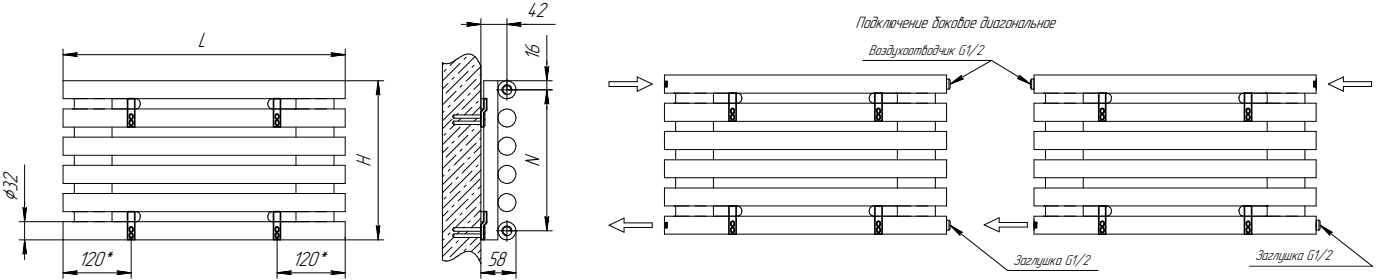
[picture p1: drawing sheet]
<svg xmlns="http://www.w3.org/2000/svg" width="496mm" height="99mm" viewBox="0 0 496 99" stroke-linecap="round" stroke-linejoin="round" font-family="sans-serif">
<defs><g id="words">
<text font-size="8.5" x="6.2" y="71.6" transform="rotate(-90 6.2 71.6)">Ç</text>
<g font-size="7.8">
<text x="186.6" y="6.1">42</text>
<text x="70.2" y="16.8">L</text>
<text x="191.2" y="21.6" transform="rotate(-90 191.2 21.6)">16</text>
<text x="131.5" y="59.3" transform="rotate(-90 131.5 59.3)">H</text>
<text x="191.2" y="59.3" transform="rotate(-90 191.2 59.3)">N</text>
<text x="6.2" y="68.2" transform="rotate(-90 6.2 68.2)">32</text>
<text x="27.7" y="94.1">120*</text>
<text x="103.5" y="94.1">120*</text>
<text x="172.8" y="94.1">58</text>
</g>
<text font-size="6.2" x="303.2" y="10">Подключение боковое диагональное</text>
<g font-size="5.4">
<text x="307.8" y="19.4">Воздухоотводчик G1/2</text>
<text x="359.1" y="93.8">Заглушка G1/2</text>
<text x="444.8" y="92.3">Заглушка G1/2</text>
</g>
</g></defs>
<g fill="none" stroke="#000" stroke-width=".35">
<path d="M22.4 19.4h99.9zM22.4 17.4v11.2zM22.4 19.4l4.9-.7zM22.4 19.4l4.9 .6zM26.8 19.4l.5 .6zM27.3 18.7l-.5 .7zM117.3 18.7l5 .7zM117.3 18.7l.6 .7zM117.3 20l5-.6zM117.9 19.4l-.6 .6zM122.3 17.4v11.2zM163.5 8.6h6.9z"/>
<path d="M164.6 19.4l1-.3zM165.4 8l.5 .6zM165.4 9.3l5-.7zM165.4 8l5 .6zM165.6 19.1h1zM165.9 8.6l-.5 .7zM166.6 19.1l.9 .4zM167.5 19.5l.8 .6zM170.4 6.6v28.4zM170.4 8.6h9.3zM179.7 6.6v25.2zM179.7 8.6h5z"/>
<path d="M179.7 8.6l5 .7zM179.7 8.6h7zM179.7 8.6l5-.6zM184.2 8.6l.5 .7zM184.7 8l-.6 .6zM184.7 8.6h12.1zM193.8 12.5v11.1zM22.4 28.6h99.9zM22.4 35h99.9zM22.4 38.6h99.9zM22.4 28.6v6.4zM22.4 38.6v6.4z"/>
<path d="M25.7 38.6h1.3zM25.7 35h1.3zM25.7 35h.6zM25.7 38.6h.6zM26.3 35v3.6zM27 38.6h4.1zM27 35h4.1zM33.1 38.6h4.1zM33.1 35h4.1zM39.7 35v3.6zM39.7 35h8.5zM39.7 38.6h8.5z"/>
<path d="M45.2 38.8h.1M47.8 38.6h.1M48.2 35l.7 .1zM48.2 38.6h.2zM48.4 38.6l.7-.3zM48.9 35.1l.5 .5zM49.4 35.6l.3 .7zM49.5 37.7l-.4 .6zM49.7 36.6v.4zM49.7 36.3v.3zM49.7 37l-.2 .7zM94.9 36.6v.4z"/>
<path d="M94.9 37l.2 .7zM95 36.3l-.1 .3zM95.1 37.7l.5 .6zM95.2 35.6l.6-.5zM95.2 35.6l-.2 .7zM95.6 38.3l.7 .3zM95.8 35.1l.7-.1zM96.3 38.6h.2zM96.5 35h8.4zM96.5 38.6h8.4zM96.9 38.8h.1M104.4 38.6h1.2z"/>
<path d="M104.4 35h1.2zM104.4 35h.5zM104.4 38.6h.5zM104.9 35v3.6zM105.6 38.6h4zM105.6 35h4zM111.7 38.6h4zM111.7 35h4zM118.4 35v3.6zM122.3 28.6v6.4zM122.3 38.6v6.4zM122.3 28.6h13.7z"/>
<path d="M133.3 33.6l.7-.5zM134 28.6l.6 5zM134 28.6v56.4zM134 28.6l-.7 5zM134 33.1l.6 .5zM156.8 22.2v69.9zM156.8 28.7l6.3-6.3zM156.8 23l.6-.5zM156.8 31.5l2-2zM156.8 22.2l.4 .2zM157.2 22.4l1 .2zM158.1 33l7.8-7.7z"/>
<path d="M158.1 24.6l-.7 .7zM158.2 22.6l1.1-.2zM158.8 38l.7-.7zM159.3 22.4l1.1-.4zM159.5 23.2l1.8-1.8zM160.2 28.1l.8-.7zM160.4 22l.6-.4zM161 35.9l7.7-7.8zM161 21.6l.5-.3zM161.5 21.3l.3-.2zM161.6 32.3l-4.8 4.9zM162 20.9l-.2 .2z"/>
<path d="M162 20.9l.2-.1zM162.2 20.8l.4-.2zM162.4 26l5.9-5.9zM162.6 20.6l.7-.5zM163.1 30.9l.6-.7zM163.3 20.1l1.3-.7zM163.7 38.7l6.7-6.7zM165.2 20.3l-.7 .7zM165.2 28.8l5.2-5.3zM165.9 33.8l.7-.8zM168 23.2l-.7 .7zM168 31.7l2.4-2.5z"/>
<path d="M168.3 20.1l.8 .8zM168.7 36.6l.7-.7zM169.1 20.9l.7 1.2zM169.4 21.8h.1M169.8 22.1l.6 1.4zM170.1 26.7l.3-.4zM170.4 35v3.6zM170.4 35h1zM170.4 38.6h1zM170.4 38.6v36.4zM170.4 23.5v11.5zM171.4 28.6v9.9z"/>
<path d="M171.5 28.6h4.9zM175.9 31.8h3.8zM176.4 28.6v10zM176.4 38.6v40zM176.4 28.6h19.3zM176.5 31.3v1zM176.5 32.3l.4 1.1zM176.8 30.3l-.3 1zM176.9 33.4l.6 .7zM177.5 29.5l-.7 .8zM177.5 34.1l.8 .6zM177.5 39.5l-.7 .8z"/>
<path d="M177.5 29.5l.8-.6zM177.5 39.5l.8-.6zM177.9 32l.3 .8zM178 31.2l-.1 .8zM178.2 32.8l.5 .5zM178.2 31.9l.3 .7zM178.3 28.9l1-.3zM178.3 38.9l1-.3zM178.3 34.7l1 .3zM178.3 31.2l-.1 .7zM178.4 30.6l.6-.5zM178.4 30.6l-.4 .6z"/>
<path d="M178.5 32.6l.5 .4zM178.7 30.7l.6-.3zM178.7 33.3l.8 .2zM178.7 30.7l-.4 .5zM179 33l.4 .2zM179 30.1h.7zM179.3 35h.4zM179.3 30.4h.8zM179.3 28.6l1 .1zM179.3 38.6l1 .1zM179.5 33.5h.1M179.7 31.8h3.7z"/>
<path d="M179.7 35l1-.2zM179.7 33.5l.7-.1zM179.7 28v3.8zM179.7 31.8v3.8zM179.7 31.8h16zM179.7 30.1l.8 .1zM180.1 30.4l.6 .3zM180.3 28.7l1 .3zM180.3 38.7l1 .3zM180.4 33.4l.6-.5zM180.5 30.2l.6 .5zM180.7 34.8l.9-.4z"/>
<path d="M180.7 30.7l.3 .6zM181 31.3v.8zM181.1 30.7l.3 .8zM181.3 29l.8 .7zM181.3 39l.8 .7zM181.4 32.3l-.4 .6zM181.4 31.5v.8zM182.1 29.7l.5 .9zM182.1 39.7l.5 .9zM182.3 33.6l-.7 .8zM182.6 30.6l.3 1zM182.7 32.7l-.4 .9z"/>
<path d="M182.9 31.6l-.2 1.1zM193.1 23.6l.7 .5zM193.1 36.8l.7-.5zM193.1 23.6l.7 5zM193.8 31.8l.7 5zM193.8 24.1l.7-.5zM193.8 36.3l.7 .5zM193.8 23.6v5zM193.8 31.8l-.7 5zM193.8 31.8v7zM193.8 21.6v7zM193.8 28.6v3.2z"/>
<path d="M193.8 31.8v50zM194.5 23.6l-.7 5zM215.8 29v1.6zM215.8 29h10zM215.8 30.6h10zM225.8 32.3l5.4-2.5zM225.8 27.3v1.7zM225.8 27.3l5.4 2.5zM225.8 30.6v1.7zM235.5 26.6v6.4zM235.5 36.6v6.4zM235.5 30.8h1z"/>
<path d="M235.5 28.8h1zM235.5 26.6h100zM235.5 33h100zM235.5 36.6h100zM235.7 28.8l-.2 1.4zM235.8 28.8l-.1 2zM236.1 28.8l-.3 2zM236.2 28.8l-.1 2zM236.5 28.8v2zM236.5 28.8l-.3 2zM238.9 36.6h1.2zM238.9 33h1.2z"/>
<path d="M238.9 33h.6zM238.9 36.6h.6zM239.5 33v3.6zM240.1 36.6h4.1zM240.1 33h4.1zM246.2 36.6h4.1zM246.2 33h4.1zM252.8 33v3.6zM252.8 33h8.5zM252.8 36.6h8.5zM258.3 36.6v.2zM260.9 36.6v.2z"/>
<path d="M261.3 33l.7 .2zM261.3 36.6h.3zM261.6 36.6l.6-.4zM262 33.2l.6 .4zM262.2 36.2l.5-.5zM262.6 33.6l.2 .7zM262.8 34.3l.1 .3zM262.9 34.6v.4zM262.9 35l-.2 .7zM305.8 21.4h45.6zM308 34.6v.4zM308 35l.2 .7z"/>
<path d="M308.1 34.3l-.1 .3zM308.2 35.7l.5 .5zM308.4 33.6l.6-.4zM308.4 33.6l-.3 .7zM308.7 36.2l.7 .4zM309 33.2l.7-.2zM309.4 36.6h.3zM309.7 36.6h8.3zM309.7 33h8.3zM310.1 36.6v.2zM317.5 36.6h1.2zM317.5 33h1.2z"/>
<path d="M317.5 33h.5zM317.5 36.6h.5zM318 33v3.6zM318.7 36.6h4.1zM318.7 33h4.1zM324.8 36.6h4.1zM324.8 33h4.1zM331.5 33v3.6zM335.5 26.6v6.4zM335.5 36.6v6.4zM335.5 27.8v4zM335.5 31.6h.8z"/>
<path d="M335.5 28h.8zM336.3 28l.4 .4zM336.3 31.6l.4-.4zM336.3 28v3.6zM336.7 28.4v2.8zM336.7 29.8l4-3zM336.7 29.8l14.7-8.4zM336.7 29.8l4.7-1.9zM340.6 27.6l.8 .3zM340.7 26.8l-.1 .8zM351.4 21.4l13.8 8.4zM360.5 27.8l4.7 2z"/>
<path d="M360.5 27.8l.8-.4zM361.2 26.7l.1 .7zM361.2 26.7l4 3.1zM365.2 28.4v2.8zM365.2 31.2l.4 .4zM365.6 31.6h.9zM365.6 28l-.4 .4zM365.6 28h.9zM365.6 28v3.6zM366.5 26.6v6.4zM366.5 36.6v6.4zM366.5 27.8v4z"/>
<path d="M366.5 26.6h100zM366.5 33h100zM366.5 36.6h100zM369.9 36.6h1.2zM369.9 33h1.2zM369.9 33h.6zM369.9 36.6h.6zM370.5 33v3.6zM371.1 36.6h4.1zM371.1 33h4.1zM377.2 36.6h4.1zM377.2 33h4.1z"/>
<path d="M383.9 33v3.6zM383.9 33h8.4zM383.9 36.6h8.4zM389.4 36.6v.2zM391.9 36.6v.2zM392.3 36.6h.3zM392.3 33l.7 .2zM392.6 36.6l.6-.4zM393 33.2l.6 .4zM393.6 33.6l.3 .7zM393.7 35.7l-.5 .5zM393.9 34.6v.4z"/>
<path d="M393.9 34.3v.3zM393.9 35l-.2 .7zM439.1 34.6v.4zM439.1 34.3v.3zM439.1 35l.2 .7zM439.3 35.7l.4 .5zM439.4 33.6l-.3 .7zM439.4 33.6l.6-.4zM439.7 36.2l.7 .4zM440 33.2l.7-.2zM440.4 36.6h.3zM440.7 36.6h8.4z"/>
<path d="M440.7 33h8.4zM441.1 36.6v.2zM448.5 36.6h1.2zM448.5 33h1.2zM448.5 33h.6zM448.5 36.6h.6zM449.1 33v3.6zM449.7 36.6h4.1zM449.7 33h4.1zM455.8 36.6h4.1zM455.8 33h4.1zM462.5 33v3.6z"/>
<path d="M465.5 30.8h1zM465.5 28.8v2zM465.5 28.8h1zM465.6 28.8l-.1 1.4zM465.9 28.8l-.3 2zM466 28.8l-.1 2zM466.3 28.8l-.3 2zM466.5 26.6v6.4zM466.5 36.6v6.4zM466.5 27.8v4zM466.5 28.8v2zM466.5 28.8l-.2 2z"/>
<path d="M470.8 29.8l5.3-2.5zM470.8 29.8l5.3 2.5zM476.1 29h10zM476.1 27.3v1.7zM476.1 30.6v1.7zM476.1 30.6h10zM486.1 29v1.6zM8.7 58.4v15.2zM22.4 45h99.9zM22.4 48.6h99.9zM22.4 55h99.9zM22.4 58.6h99.9z"/>
<path d="M22.4 48.6v6.4zM22.4 58.6v6.4zM26.3 45v3.6zM26.3 55v3.6zM39.7 45v3.6zM39.7 55v3.6zM104.9 45v3.6zM104.9 55v3.6zM118.4 45v3.6zM118.4 55v3.6zM122.3 48.6v6.4zM122.3 58.6v6.4z"/>
<path d="M156.8 51.3l6.3-6.3zM156.8 45.6l3.4-3.4zM156.8 40l.6-.5zM156.8 59.8l4.8-4.9zM156.8 54.2l2-2zM156.8 42.8l7.7-7.6zM157.4 47.9l.7-.7zM158.1 55.7l7.8-7.8zM159.5 45.8l1.7-1.7zM160.2 50.7l.8-.7zM160.4 41.1v.4zM160.4 41.5l.5 .4z"/>
<path d="M160.4 43.3v.4zM160.4 43.7l.5 .4zM160.4 41.1l.5-.4zM160.9 40.7h9.5zM160.9 42.9h9.5zM160.9 41.9h9.5zM160.9 40.7v1.2zM160.9 44.1h9.5zM160.9 42.9l-.5 .4zM160.9 42.9v1.2zM161 58.5l7.7-7.8zM161.8 40.7l.6-.6z"/>
<path d="M163.4 41.9l-1 1zM163.7 52.8l-.6 .8zM164.6 40.7l2.7-2.7zM165.9 56.4l.7-.7zM166.9 44.1l-4.5 4.5zM167.3 46.5l.7-.7zM167.4 40.7l3-3zM168 54.3l2.4-2.5zM168.1 42.9l1-1zM168.7 59.2l.7-.7zM169.4 44.4l.3-.3zM170.1 49.4l.3-.4z"/>
<path d="M170.4 46.1l-5.2 5.4zM170.4 54.6l-6.7 6.8zM171.4 42.3h.5zM171.4 44.5h.5zM171.4 40.3h.5zM171.4 42.5h.5zM171.4 45v30zM171.9 40.3v2zM171.9 42.5v2zM176.5 41.3v1zM176.5 42.3l.4 1zM176.5 51.3v1z"/>
<path d="M176.5 52.3l.4 1zM176.8 40.3l-.3 1zM176.8 50.3l-.3 1zM176.9 43.3l.6 .8zM176.9 53.3l.6 .9zM177.5 44.1l.8 .6zM177.5 49.5l-.7 .8zM177.5 54.2l.8 .5zM177.5 59.5l-.7 .9zM177.5 49.5l.8-.6zM177.5 59.5l.8-.6zM178.3 48.9l1-.3z"/>
<path d="M178.3 58.9l1-.3zM178.3 44.7l1 .3zM178.3 54.7l1 .2zM179.3 45h.4zM179.3 54.9l.4 .1zM179.3 48.6l1 .1zM179.3 58.6l1 .1zM179.7 45l1-.1zM179.7 55l1-.1zM180.3 48.7l1 .3zM180.3 58.7l1 .3zM180.7 44.9l.9-.5z"/>
<path d="M180.7 54.9l.9-.5zM181.3 49l.8 .7zM181.3 59l.8 .7zM182.1 49.7l.5 .9zM182.1 59.7l.5 .9zM182.3 43.6l-.7 .8zM182.3 53.6l-.7 .8zM182.6 40.6l.3 1.1zM182.6 50.6l.3 1zM182.7 42.7l-.4 .9zM182.7 52.7l-.4 .9zM182.9 41.7l-.2 1z"/>
<path d="M182.9 51.6l-.2 1.1zM235.5 46.6v6.4zM235.5 56.6v6.4zM235.5 43h100zM235.5 46.6h100zM235.5 53h100zM235.5 56.6h100zM239.5 43v3.6zM239.5 53v3.6zM252.8 43v3.6zM252.8 53v3.6zM318 43v3.6z"/>
<path d="M318 53v3.6zM331.5 43v3.6zM331.5 53v3.6zM335.5 46.6v6.4zM335.5 56.6v6.4zM366.5 46.6v6.4zM366.5 56.6v6.4zM366.5 43h100zM366.5 46.6h100zM366.5 53h100zM366.5 56.6h100zM370.5 43v3.6z"/>
<path d="M370.5 53v3.6zM383.9 43v3.6zM383.9 53v3.6zM449.1 43v3.6zM449.1 53v3.6zM462.5 43v3.6zM462.5 53v3.6zM466.5 46.6v6.4zM466.5 56.6v6.4zM6.8 78.6h15.6zM8.1 73.6l.6 5zM8.1 73.6l.6 .5z"/>
<path d="M8.7 73.6v5zM8.7 71.6v7zM8.7 78.6v6.4zM8.7 74.1l.7-.5zM9.4 73.6l-.7 5zM22.4 65h99.9zM22.4 68.6h99.9zM22.4 75h99.9zM22.4 78.6h99.9zM22.4 68.6v6.4zM22.4 78.6v6.4zM25.7 78.6h1.3z"/>
<path d="M25.7 75h1.3zM25.7 75h.6zM25.7 78.6h.6zM26.3 65v3.6zM26.3 75v3.6zM27 78.6h4.1zM27 75h4.1zM33.1 78.6h4.1zM33.1 75h4.1zM39.7 65v3.6zM39.7 75v3.6zM39.7 75h8.5z"/>
<path d="M39.7 78.6h8.5zM45.2 78.6v.2zM47.8 78.6v.2zM48.2 75l.7 .2zM48.2 78.6h.2zM48.4 78.6l.7-.3zM48.9 75.2l.5 .4zM49.4 75.6l.3 .7zM49.5 77.7l-.4 .6zM49.7 76.6v.4zM49.7 76.3v.3zM49.7 77l-.2 .7z"/>
<path d="M94.9 76.6v.4zM94.9 77l.2 .7zM95 76.3l-.1 .3zM95.1 77.7l.5 .6zM95.2 75.6l.6-.4zM95.2 75.6l-.2 .7zM95.6 78.3l.7 .3zM95.8 75.2l.7-.2zM96.3 78.6h.2zM96.5 75h8.4zM96.5 78.6h8.4zM96.9 78.6v.2z"/>
<path d="M104.4 78.6h1.2zM104.4 75h1.2zM104.4 75h.5zM104.4 78.6h.5zM104.9 65v3.6zM104.9 75v3.6zM105.6 78.6h4zM105.6 75h4zM111.7 78.6h4zM111.7 75h4zM118.4 65v3.6zM118.4 75v3.6z"/>
<path d="M122.3 68.6v6.4zM122.3 78.6v6.4zM156.8 73.9l6.3-6.2zM156.8 62.7l.6-.6zM156.8 76.8l2-2zM156.8 65.4l7.7-7.6zM157.4 70.5l.7-.7zM158.1 78.3l7.8-7.8zM158.8 60.6l.7-.7zM159.5 68.4l7.8-7.8zM160.2 64.9l-3.4 3.4zM160.2 73.4l.8-.8z"/>
<path d="M161.6 77.6l-4.8 4.9zM161.6 63.5l.8-.8zM162.4 71.2l7.7-7.7zM163.7 75.5l-.6 .7zM164.5 66.3l.7-.7zM165.2 74.1l5.2-5.3zM165.9 79l.7-.7zM167.3 69.1l.7-.7zM168 76.9l2.4-2.5zM169.4 67l1-1zM170.1 72l.3-.4zM170.4 60.3l-3.8 3.9z"/>
<path d="M170.4 75v3.6zM170.4 75h1zM170.4 78.6h1zM170.4 78.6v14.8zM176.4 78.6v6.4zM176.5 61.3v1zM176.5 62.3l.4 1zM176.5 71.3v1.1zM176.5 72.4l.4 .9zM176.8 60.4l-.3 .9zM176.8 70.4l-.3 .9zM176.9 63.3l.6 .9z"/>
<path d="M176.9 73.3l.6 .9zM177.5 64.2l.8 .5zM177.5 69.5l-.7 .9zM177.5 74.2l.8 .6zM177.5 79.5l-.7 .8zM177.5 69.5l.8-.6zM177.5 79.5l.8-.6zM178.3 68.9l1-.3zM178.3 78.9l1-.2zM178.3 64.7l1 .3zM178.3 74.8l1 .2zM179.3 65h.4z"/>
<path d="M179.3 75h.4zM179.3 68.6l1 .1zM179.3 78.7h1zM179.7 65l1-.1zM179.7 75l1-.2zM179.7 78.1v3.7zM180.3 68.7l1 .4zM180.3 78.7l1 .4zM180.7 64.9l.9-.6zM180.7 74.8l.9-.5zM181.3 69.1l.8 .6zM181.3 79.1l.8 .7z"/>
<path d="M182.1 69.7l.5 .9zM182.1 79.8l.5 .8zM182.3 63.6l-.7 .7zM182.3 73.6l-.7 .7zM182.6 60.6l.3 1zM182.6 70.6l.3 1zM182.7 62.7l-.4 .9zM182.7 72.6l-.4 1zM182.9 61.6l-.2 1.1zM182.9 71.6l-.2 1zM193.1 76.8l.7 5zM193.1 76.8l.7 .5z"/>
<path d="M193.8 77.3l.7-.5zM194.5 76.8l-.7 5zM215.8 79.8l5.4-2.5zM215.8 79.8l5.4 2.5zM221.2 77.3v1.7zM221.2 79h10zM231.2 79v1.6zM235.5 66.6v6.4zM235.5 76.6v6.4zM235.5 78.8h1zM235.5 63h100zM235.5 66.6h100z"/>
<path d="M235.5 73h100zM235.5 76.6h100zM235.7 78.8l-.2 1.5zM235.8 78.8l-.1 2zM236.1 78.8l-.3 2zM236.2 78.8l-.1 2zM236.5 78.8v2zM236.5 78.8l-.3 2zM238.9 76.6h1.2zM238.9 73h1.2zM238.9 73h.6zM238.9 76.6h.6z"/>
<path d="M239.5 63v3.6zM239.5 73v3.6zM240.1 76.6h4.1zM240.1 73h4.1zM246.2 76.6h4.1zM246.2 73h4.1zM252.8 63v3.6zM252.8 73v3.6zM252.8 73h8.5zM252.8 76.6h8.5zM258.3 76.8h.1M260.9 76.6h.1"/>
<path d="M261.3 73l.7 .2zM261.3 76.6l.3-.1zM261.6 76.5l.6-.2zM262 73.2l.6 .5zM262.6 73.7l.2 .6zM262.7 75.7l-.5 .6zM262.8 74.3l.1 .3zM262.9 74.6v.4zM262.9 75l-.2 .7zM308 74.6v.4zM308 75l.2 .7zM308.1 74.3l-.1 .3z"/>
<path d="M308.2 75.7l.5 .6zM308.4 73.7l.6-.5zM308.4 73.7l-.3 .6zM308.7 76.3l.7 .2zM309 73.2l.7-.2zM309.4 76.5l.3 .1zM309.7 76.6h8.3zM309.7 73h8.3zM310.1 76.8h.1M317.5 76.6h1.2zM317.5 73h1.2zM317.5 73h.5z"/>
<path d="M317.5 76.6h.5zM318 63v3.6zM318 73v3.6zM318.7 76.6h4.1zM318.7 73h4.1zM324.8 76.6h4.1zM324.8 73h4.1zM331.5 63v3.6zM331.5 73v3.6zM335.5 66.6v6.4zM335.5 76.6v6.4zM335.5 77.8v4z"/>
<path d="M335.5 78.1h.8zM336.3 78.1l.4 .4zM336.3 78.1v3.4zM336.7 79.8l20.4 16zM336.7 78.5v2.6zM336.7 79.8l4.4 2.6zM336.7 79.8l3.5 3.6zM348.8 79.7l5.3-2.5zM348.8 79.7l5.3 2.5zM354.1 78.9h10zM354.1 77.2v1.7zM364.1 78.9v1.6z"/>
<path d="M366.5 78.7v2.1zM366.5 78.7h1zM366.5 66.6v6.4zM366.5 76.6v6.4zM366.5 77.8v4zM366.5 63h100zM366.5 66.6h100zM366.5 73h100zM366.5 76.6h100zM366.6 78.7l-.1 1.5zM366.8 78.7l-.2 2.1zM367.1 78.7l-.3 2.1z"/>
<path d="M367.2 78.7l-.1 2.1zM367.5 78.7v2.1zM367.5 78.7l-.3 2.1zM369.9 76.6h1.2zM369.9 73h1.2zM369.9 73h.6zM369.9 76.6h.6zM370.5 63v3.6zM370.5 73v3.6zM371.1 76.6h4.1zM371.1 73h4.1zM377.2 76.6h4.1z"/>
<path d="M377.2 73h4.1zM383.9 63v3.6zM383.9 73v3.6zM383.9 73h8.4zM383.9 76.6h8.4zM389.4 76.8h.1M391.9 76.6h.1M392.3 76.6l.3-.1zM392.3 73l.7 .2zM392.6 76.5l.6-.2zM393 73.2l.6 .5zM393.6 73.7l.3 .6z"/>
<path d="M393.7 75.7l-.5 .6zM393.9 74.6v.4zM393.9 74.3v.3zM393.9 75l-.2 .7zM439.1 74.6v.4zM439.1 74.3v.3zM439.1 75l.2 .7zM439.3 75.7l.4 .6zM439.4 73.7l-.3 .6zM439.7 76.3l.7 .2zM440 73.2l.7-.2zM440 73.2l-.6 .5z"/>
<path d="M440.4 76.5l.3 .1zM440.7 76.6h8.4zM440.7 73h8.4zM441.1 76.8h.1M448.5 76.6h1.2zM448.5 73h1.2zM448.5 73h.6zM448.5 76.6h.6zM449.1 63v3.6zM449.1 73v3.6zM449.7 76.6h4.1zM455.8 76.6h4.1z"/>
<path d="M462.5 63v3.6zM462.5 73v3.6zM466.5 66.6v6.4zM466.5 76.6v6.4zM466.5 77.8v4zM466.5 78.8v2zM466.6 78h.8zM467.4 78l.5 .5zM467.4 78v3.5zM467.8 79.8l18.7 14.6zM467.9 78.5v2.6zM467.9 79.8l4.3 2.6z"/>
<path d="M467.9 79.8l3.4 3.6zM6.8 85h15.6zM8.1 90l.6-.5zM8.7 85l-.6 5zM8.7 89.5l.7 .5zM8.7 85v7zM8.7 85l.7 5zM22.4 85h99.9zM22.4 85v13.6zM22.4 96.7l4.9-.7zM22.4 96.7h24.1zM22.4 96.7l4.9 .6z"/>
<path d="M26.8 96.7l.5 .6zM27.3 96l-.5 .7zM41.5 97.3l5-.6zM41.5 96l5 .7zM41.5 96l.5 .7zM42 96.7l-.5 .6zM46.5 83.8v14.8zM98.2 83.5v15.1zM98.2 96.7l5-.7zM98.2 96.7h24.1zM98.2 96.7l5 .6zM102.7 96.7l.5 .6z"/>
<path d="M103.2 96l-.5 .7zM117.3 96l5 .7zM117.3 96l.6 .7zM117.3 97.3l5-.6zM117.9 96.7l-.6 .6zM122.3 85h13.7zM122.3 83.9v14.7zM133.3 80l.7 5zM133.3 80l.7 .5zM134 80.5l.6-.5zM134.6 80l-.6 5zM156.8 85.3l.6-.6z"/>
<path d="M156.8 92.1l.4 .3zM157.2 92.4l1 .1zM158 92.5h.1M158.2 92.5l1.1-.1zM158.8 83.2l.7-.7zM159.3 92.4l1.1-.5zM159.5 91l7-6.8zM160.2 87.5l-3.4 3.4zM160.4 91.9l.6-.4zM160.4 81.1v.4zM160.4 81.5l.5 .5zM160.4 83.3v.4z"/>
<path d="M160.4 83.7l.5 .5zM160.4 83.3l.5-.4zM160.8 84.1l-4 4zM160.9 80.7h9.5zM160.9 82.9h9.5zM160.9 82h9.5zM160.9 80.7l-.5 .4zM160.9 80.7v1.3zM160.9 84.2h9.5zM160.9 82.9v1.3zM161 91.5l.5-.3zM161.4 80.7l7.3-7.3z"/>
<path d="M161.5 91.2l.3-.2zM161.6 86.1l.8-.8zM162 90.8l-.2 .2zM162 82.9l1-.9zM162 90.8h.2zM162.2 90.8l.4-.3zM162.6 90.5l.7-.5zM163.3 90l1.3-.7zM164.2 80.7l.3-.3zM164.6 89.3l1-.2zM164.8 82.9l1-.9zM165.2 88.2l-.7 .7z"/>
<path d="M165.6 89.1h1zM166.6 86.8l2.6-2.6zM166.6 89.1l.9 .3zM167 80.7l3.4-3.4zM167 89.2l3.1-3.1zM167.5 89.4l.8 .6zM168.3 90l.8 .8zM169.1 90.8l.7 1.2zM169.8 92l.6 1.4zM169.8 92l.6-.6zM170.4 88.6l-1 1.1zM170.4 93.4v5.2z"/>
<path d="M170.4 96.7l5-.7zM170.4 96.7h12.5zM170.4 96.7l5 .6zM171.4 82.3h.5zM171.4 84.5h.5zM171.4 80.3h.5zM171.4 82.5h.5zM171.5 85h4.9zM171.9 80.3v2zM171.9 82.5v2zM174.9 96.7l.5 .6zM175.4 96l-.5 .7z"/>
<path d="M175.9 81.8h3.8zM176.5 81.3v1.1zM176.5 82.4l.4 .9zM176.8 80.3l-.3 1zM176.9 83.3l.6 .9zM177.5 84.2l.8 .6zM177.9 97.3l5-.6zM177.9 82l.3 .7zM177.9 96l5 .7zM177.9 96l.5 .7zM178 81.3l-.1 .7zM178.2 82.7l.5 .6z"/>
<path d="M178.2 82l.3 .6zM178.3 84.8l1 .2zM178.3 81.3l-.1 .7zM178.4 80.6l.6-.4zM178.4 96.7l-.5 .6zM178.4 80.6l-.4 .7zM178.5 82.6l.5 .5zM178.7 80.7l.6-.3zM178.7 83.3l.8 .3zM178.7 80.7l-.4 .6zM179 83.1l.4 .1zM179 80.2l.7-.1z"/>
<path d="M179.3 85h.4zM179.3 80.4h.8zM179.5 83.6h.1M179.7 81.8h3.7zM179.7 85l1-.2zM179.7 83.6l.7-.2zM179.7 81.8v3.7zM179.7 81.8h16zM179.7 80.1l.8 .2zM180.1 80.4l.6 .4zM180.4 83.4l.6-.5zM180.5 80.3l.6 .5z"/>
<path d="M180.7 84.8l.9-.5zM180.7 80.8l.3 .6zM181 81.4v.6zM181.1 80.8l.3 .6zM181.4 82.2l-.4 .7zM181.4 81.4v.8zM182.3 83.6l-.7 .7zM182.6 80.6l.3 1zM182.7 82.6l-.4 1zM182.9 81.8v16.8zM182.9 81.6l-.2 1zM221.2 80.6v1.7z"/>
<path d="M221.2 80.6h10zM235.5 80.8h1zM235.5 83h100zM335.5 81.5h.8zM336.7 81.1l-.4 .4zM340.2 82.5l.9-.1zM340.2 82.5v.9zM354.1 80.5v1.7zM354.1 80.5h10zM357.1 95.8h32.1zM366.5 80.8h1zM366.5 83h100z"/>
<path d="M442.9 94.3h43.4zM466.6 81.5h.8zM467.4 81.5l.5-.4zM471.3 82.5l.9-.1zM471.3 82.5v.9z"/>
</g>
<g fill="none" stroke="#000" stroke-width=".59">
<path d="M45.2 35v10zM45.2 35h2.6zM47.8 35v10zM96.9 35v10zM96.9 35h2.5zM99.4 35v10zM170.4 39.8v5.2zM170.6 39.5l.8-.8zM170.6 39.5l-.2 .3zM171.4 35v3.4zM171.4 35h1.1zM171.4 38.4v.3z"/>
<path d="M171.5 39.9l.9-.8zM171.5 39.9l-.1 .3zM172.5 35v3.6zM172.5 38.6v.3zM172.5 38.9l-.1 .2zM258.3 33v9.9zM258.3 33h2.6zM259 39v.6zM259 39.6l.2 .4zM259 38.9h.1M259.3 38.5l-.3 .4zM259.3 38.5l.4-.1z"/>
<path d="M259.7 38.4l.3 .2zM260 38.6l.2 .4zM260.2 39v.6zM260.2 39.7h.1M260.2 39.7l-.2 .3zM260.9 33v9.9zM310.1 33v9.9zM310.1 33h2.5zM310.8 39v.6zM310.8 39.6l.1 .4zM310.8 38.9h.1M310.9 38.5l.4-.1z"/>
<path d="M310.9 38.5l-.1 .4zM311.3 38.4l.5 .2zM311.8 38.6l.1 .4zM311.9 39v.6zM311.9 39.7h.1M311.9 39.7l-.2 .3zM312.6 33v9.9zM389.4 33v9.9zM389.4 33h2.5zM390 39v.6zM390 39.6l.2 .4zM390 38.9h.1"/>
<path d="M390.3 38.5l.4-.1zM390.3 38.5l-.3 .4zM390.7 38.4l.4 .2zM391.1 38.6l.2 .4zM391.3 39v.6zM391.3 39.7h.1M391.3 39.7l-.3 .3zM391.9 33v9.9zM441.1 33v9.9zM441.1 33h2.5zM441.7 39v.6zM441.7 39.6l.2 .4z"/>
<path d="M441.7 38.9h.1M442 38.5l.4-.1zM442 38.5l-.3 .4zM442.4 38.4l.4 .2zM442.8 38.6l.1 .4zM442.9 39.7l-.1 .3zM442.9 39v.6zM442.9 39.7h.1M443.6 33v9.9zM45.2 45h2.6zM45.9 43.2v.7zM45.9 41v.7z"/>
<path d="M45.9 41.7l.2 .3zM45.9 43.9l.2 .3zM46.1 40.6l.4-.2zM46.1 42.8l.4-.2zM46.1 42l.4 .2zM46.1 40.6l-.2 .4zM46.1 44.2l.4 .2zM46.1 42.8l-.2 .4zM46.5 40.4l.4 .2zM46.5 42.6l.4 .2zM46.5 42.2l.4-.1zM46.5 44.4l.4-.1z"/>
<path d="M46.9 40.6l.2 .4zM46.9 42.8l.2 .4zM47.1 41.7l-.2 .4zM47.1 43.9l-.2 .4zM47.1 43.2v.7zM47.1 41v.7zM96.9 45h2.5zM97.6 43.2v.7zM97.6 41v.7zM97.6 41.7l.2 .3zM97.6 43.9l.2 .3zM97.8 42l.3 .2z"/>
<path d="M97.8 40.6l-.2 .4zM97.8 44.2l.3 .2zM97.8 42.8l-.2 .4zM97.8 40.6l.4-.2zM97.8 42.8l.4-.2zM98.1 42.2l.5-.1zM98.1 44.4l.5-.1zM98.2 40.4l.4 .2zM98.2 42.6l.4 .2zM98.6 40.6l.2 .4zM98.6 42.8l.2 .4zM98.8 41.7l-.2 .4z"/>
<path d="M98.8 43.9l-.2 .4zM98.8 43.2v.7zM98.8 41v.7zM170.4 45h1zM171.4 40.2v4.8zM258.3 42.9h2.6zM259 41.2v.6zM259 41.8l.2 .4zM259 41.1h.1M259.2 40l.4 .2zM259.2 42.2l.4 .2zM259.3 40.7l-.3 .4z"/>
<path d="M259.3 40.7l.4-.1zM259.6 40.2l.4-.2zM259.6 42.4l.4-.2zM259.7 40.6l.3 .2zM260 40.8l.2 .4zM260.2 41.2v.6zM260.2 41.9h.1M260.2 41.9l-.2 .3zM310.1 42.9h2.5zM310.8 41.2v.6zM310.8 41.8l.1 .4zM310.8 41.1h.1"/>
<path d="M310.9 40.7l.4-.1zM310.9 40l.4 .2zM310.9 42.2l.4 .2zM310.9 40.7l-.1 .4zM311.3 40.2l.4-.2zM311.3 42.4l.4-.2zM311.3 40.6l.5 .2zM311.8 40.8l.1 .4zM311.9 41.2v.6zM311.9 41.9h.1M311.9 41.9l-.2 .3zM389.4 42.9h2.5z"/>
<path d="M390 41.2v.6zM390 41.8l.2 .4zM390 41.1h.1M390.2 40l.4 .2zM390.2 42.2l.4 .2zM390.3 40.7l.4-.1zM390.3 40.7l-.3 .4zM390.6 40.2l.4-.2zM390.6 42.4l.4-.2zM390.7 40.6l.4 .2zM391.1 40.8l.2 .4zM391.3 41.2v.6z"/>
<path d="M391.3 41.9h.1M391.3 41.9l-.3 .3zM441.1 42.9h2.5zM441.7 41.2v.6zM441.7 41.8l.2 .4zM441.7 41.1h.1M441.9 40l.4 .2zM441.9 42.2l.4 .2zM442 40.7l.4-.1zM442 40.7l-.3 .4zM442.3 40.2l.5-.2zM442.3 42.4l.5-.2z"/>
<path d="M442.4 40.6l.4 .2zM442.8 40.8l.1 .4zM442.9 41.9l-.1 .3zM442.9 41.2v.6zM442.9 41.9h.1M45.2 75v9.9zM45.2 75h2.6zM47.8 75v9.9zM96.9 75v9.9zM96.9 75h2.5zM99.4 75v9.9zM170.4 79.8v5.1z"/>
<path d="M170.6 79.5l.8-.8zM170.6 79.5l-.2 .3zM171.4 75v3.4zM171.4 75h1.1zM171.4 78.4v.3zM171.5 79.9l.8-.7zM171.5 79.9l-.1 .3zM172.5 75v3.6zM172.5 78.6v.2zM172.5 78.8l-.2 .4zM258.3 73v10zM258.3 73h2.6z"/>
<path d="M259 79v.6zM259 79.6l.2 .4zM259 78.9h.1M259.3 78.6l-.3 .3zM259.3 78.6l.4-.2zM259.7 78.4l.3 .2zM260 78.6l.2 .4zM260.2 79v.6zM260.2 79.7h.1M260.2 79.7l-.2 .4zM260.9 73v10zM310.1 73v10z"/>
<path d="M310.1 73h2.5zM310.8 79v.6zM310.8 79.6l.1 .4zM310.8 78.9h.1M310.9 78.6l.4-.2zM310.9 78.6l-.1 .3zM311.3 78.4l.5 .2zM311.8 78.6l.1 .4zM311.9 79v.6zM311.9 79.7h.1M311.9 79.7l-.2 .4zM312.6 73v10z"/>
<path d="M389.4 73v10zM389.4 73h2.5zM390 79v.6zM390 79.6l.2 .4zM390 78.9h.1M390.3 78.6l.4-.2zM390.3 78.6l-.3 .3zM390.7 78.4l.4 .2zM391.1 78.6l.2 .4zM391.3 79v.6zM391.3 79.7h.1M391.3 79.7l-.3 .4z"/>
<path d="M391.9 73v10zM441.1 73v10zM441.1 73h2.5zM441.7 79v.6zM441.7 79.6l.2 .4zM441.7 78.9h.1M442 78.6l.4-.2zM442 78.6l-.3 .3zM442.4 78.4l.4 .2zM442.8 78.6l.1 .4zM442.9 79.7l-.1 .4zM442.9 79v.6z"/>
<path d="M442.9 79.7h.1M443.6 73v10zM45.2 84.9h2.6zM45.9 83.2v.6zM45.9 81v.6zM45.9 81.6l.2 .4zM45.9 80.9h.1M45.9 83.8l.2 .4zM45.9 83.1h.1M46.1 80.5l.4-.1zM46.1 82.7l.4-.1zM46.1 82l.4 .2z"/>
<path d="M46.1 80.5l-.2 .4zM46.1 84.2l.4 .2zM46.1 82.7l-.2 .4zM46.5 80.4l.4 .2zM46.5 82.6l.4 .2zM46.5 82.2l.4-.2zM46.5 84.4l.4-.2zM46.9 80.6l.2 .4zM46.9 82.8l.2 .4zM47.1 81.7l-.2 .3zM47.1 83.9l-.2 .3zM47.1 83.2v.6z"/>
<path d="M47.1 81v.6zM47.1 81.7h.1M47.1 83.9h.1M96.9 84.9h2.5zM97.6 83.2v.6zM97.6 81v.6zM97.6 81.6l.2 .4zM97.6 80.9h.1M97.6 83.8l.2 .4zM97.6 83.1h.1M97.8 82l.3 .2zM97.8 80.5l-.2 .4z"/>
<path d="M97.8 84.2l.3 .2zM97.8 82.7l-.2 .4zM97.8 80.5l.4-.1zM97.8 82.7l.4-.1zM98.1 82.2l.5-.2zM98.1 84.4l.5-.2zM98.2 80.4l.4 .2zM98.2 82.6l.4 .2zM98.6 80.6l.2 .4zM98.6 82.8l.2 .4zM98.8 81.7l-.2 .3zM98.8 83.9l-.2 .3z"/>
<path d="M98.8 83.2v.6zM98.8 81v.6zM98.8 81.7h.1M98.8 83.9h.1M170.4 84.9h1zM171.4 80.2v4.7zM171.4 80.2v4.8zM258.3 83h2.6zM259 81.2v.6zM259 81.8l.2 .4zM259 81.1h.1M259.2 80l.4 .2z"/>
<path d="M259.2 82.2l.4 .2zM259.3 80.8l-.3 .3zM259.3 80.8l.4-.2zM259.6 80.2l.4-.1zM259.6 82.4l.4-.1zM259.7 80.6l.3 .2zM260 80.8l.2 .4zM260.2 81.2v.6zM260.2 81.9h.1M260.2 81.9l-.2 .4zM310.1 83h2.5zM310.8 81.2v.6z"/>
<path d="M310.8 81.8l.1 .4zM310.8 81.1h.1M310.9 80.8l.4-.2zM310.9 80l.4 .2zM310.9 82.2l.4 .2zM310.9 80.8l-.1 .3zM311.3 80.2l.4-.1zM311.3 82.4l.4-.1zM311.3 80.6l.5 .2zM311.8 80.8l.1 .4zM311.9 81.2v.6zM311.9 81.9h.1"/>
<path d="M311.9 81.9l-.2 .4zM389.4 83h2.5zM390 81.2v.6zM390 81.8l.2 .4zM390 81.1h.1M390.2 80l.4 .2zM390.2 82.2l.4 .2zM390.3 80.8l.4-.2zM390.3 80.8l-.3 .3zM390.6 80.2l.4-.1zM390.6 82.4l.4-.1zM390.7 80.6l.4 .2z"/>
<path d="M391.1 80.8l.2 .4zM391.3 81.2v.6zM391.3 81.9h.1M391.3 81.9l-.3 .4zM441.1 83h2.5zM441.7 81.2v.6zM441.7 81.8l.2 .4zM441.7 81.1h.1M441.9 80l.4 .2zM441.9 82.2l.4 .2zM442 80.8l.4-.2zM442 80.8l-.3 .3z"/>
<path d="M442.3 80.2l.5-.1zM442.3 82.4l.5-.1zM442.4 80.6l.4 .2zM442.8 80.8l.1 .4zM442.9 81.9l-.1 .4zM442.9 81.2v.6zM442.9 81.9h.1"/>
</g>
<g fill="#fff" stroke="#fff" stroke-width=".35">
<path d="M125.8 54.3h7.2zM125.8 54.4h7.2zM125.8 54.4h7.2zM125.8 54.5h7.2zM125.8 54.6h7.2zM125.8 54.7h7.2zM125.8 54.8h7.2zM125.8 54.9h7.2zM125.8 54.9h7.2zM125.8 55h7.2zM125.8 55.1h7.2zM125.8 55.2h7.2zM125.8 55.3h7.2zM125.8 55.4h7.2zM125.8 55.5h7.2zM125.8 55.5h7.2zM125.8 55.6h7.2zM125.8 55.7h7.2zM125.8 55.8h7.2zM125.8 55.9h7.2zM125.8 56h7.2zM125.8 56h7.2zM125.8 56.1h7.2zM125.8 56.2h7.2zM125.8 56.3h7.2zM125.8 56.4h7.2zM125.8 56.5h7.2zM125.8 56.6h7.2zM125.8 56.6h7.2zM125.8 56.7h7.2zM125.8 56.8h7.2zM125.8 56.9h7.2zM125.8 57h7.2zM125.8 57.1h7.2zM125.8 57.1h7.2zM125.8 57.2h7.2zM125.8 57.3h7.2zM125.8 57.4h7.2zM125.8 57.5h7.2zM125.8 57.6h7.2zM125.8 57.7h7.2zM125.8 57.7h7.2zM125.8 57.8h7.2zM125.8 57.9h7.2zM125.8 58h7.2zM125.8 58.1h7.2zM125.8 58.2h7.2zM125.8 58.3h7.2zM125.8 58.3h7.2zM125.8 58.4h7.2zM125.8 58.5h7.2zM125.8 58.6h7.2zM125.8 58.7h7.2zM125.8 58.8h7.2zM125.8 58.8h7.2zM125.8 58.9h7.2zM125.8 59h7.2zM125.8 59.1h7.2zM125.8 59.2h7.2z"/>
<path d="M133.9 28.9h.3zM133.9 29h.3zM133.9 29h.3zM133.9 29.1h.4zM133.8 29.2h.5zM133.8 29.3h.6zM133.8 29.4h.6zM133.7 29.5h.7zM133.7 29.5h.8zM133.6 29.6h.9zM133.6 29.7h.9zM133.5 29.8h1zM133.5 29.9h1zM133.5 30h1.1zM133.4 30.1h1.2zM133.4 30.1h1.2zM133.3 30.2h1.4zM133.3 30.3h1.4zM133.3 30.4h1.4zM133.3 30.5h1.5zM133.3 30.6h1.5zM133.3 30.6h1.5zM133.3 30.7h1.5zM133.3 30.8h1.5zM133.3 30.9h1.5zM133.3 31h1.5zM133.2 31.1h1.7zM133.2 31.2h1.7zM133.2 31.2h1.7zM133.2 31.3h1.7zM133.2 31.4h1.7zM133.2 31.5h1.7zM133.2 31.6h1.7zM133.1 31.7h1.9zM133.1 31.8h1.9zM133.1 31.8h1.9zM133.1 31.9h1.9zM133.1 32h1.9zM133.1 32.1h1.9zM133.1 32.2h1.9zM133 32.3h2zM133 32.3h2zM133 32.4h2zM133 32.5h2zM133 32.6h2zM133 32.7h2zM133 32.8h2zM133 32.9h2zM132.9 32.9h2.2zM132.9 33h2.2zM132.9 33.1h2.2zM132.9 33.2h2.2zM132.9 33.3h2.2zM132.9 33.4h2.2zM132.9 33.4h2.2zM132.8 33.5h2.4zM132.8 33.6h2.4zM132.8 33.7h2.4zM132.8 33.8h2.4zM132.8 33.9h2.4zM132.8 34h2.4zM132.8 34h2.4z"/>
<path d="M132.8 79.5h2.4zM132.8 79.6h2.4zM132.8 79.7h2.4zM132.8 79.8h2.4zM132.8 79.8h2.4zM132.8 79.9h2.4zM132.8 80h2.4zM132.8 80.1h2.4zM132.9 80.2h2.2zM132.9 80.3h2.2zM132.9 80.3h2.2zM132.9 80.4h2.2zM132.9 80.5h2.2zM132.9 80.6h2.2zM132.9 80.7h2.2zM133 80.8h2zM133 80.9h2zM133 80.9h2zM133 81h2zM133 81.1h2zM133 81.2h2zM133 81.3h2zM133 81.4h2zM133.1 81.4h1.9zM133.1 81.5h1.9zM133.1 81.6h1.9zM133.1 81.7h1.9zM133.1 81.8h1.9zM133.1 81.9h1.9zM133.1 82h1.9zM133.2 82h1.7zM133.2 82.1h1.7zM133.2 82.2h1.7zM133.2 82.3h1.7zM133.2 82.4h1.7zM133.2 82.5h1.7zM133.2 82.6h1.7zM133.3 82.6h1.5zM133.3 82.7h1.5zM133.3 82.8h1.5zM133.3 82.9h1.5zM133.3 83h1.5zM133.3 83.1h1.5zM133.3 83.1h1.5zM133.3 83.2h1.4zM133.3 83.3h1.4zM133.3 83.4h1.4zM133.4 83.5h1.2zM133.4 83.6h1.2zM133.5 83.7h1.1zM133.5 83.7h1zM133.5 83.8h1zM133.6 83.9h.9zM133.6 84h.9zM133.7 84.1h.8zM133.7 84.2h.7zM133.8 84.2h.6zM133.8 84.3h.6zM133.8 84.4h.5zM133.9 84.5h.4zM133.9 84.6h.3zM133.9 84.7h.3zM133.9 84.8h.3z"/>
<path d="M70.2 11.3h4.3zM70.2 11.3h4.3zM70.2 11.4h4.3zM70.2 11.5h4.3zM70.2 11.6h4.3zM70.2 11.7h4.3zM70.2 11.8h4.3zM70.2 11.9h4.3zM70.2 11.9h4.3zM70.2 12h4.3zM70.2 12.1h4.3zM70.2 12.2h4.3zM70.2 12.3h4.3zM70.2 12.4h4.3zM70.2 12.4h4.3zM70.2 12.5h4.3zM70.2 12.6h4.3zM70.2 12.7h4.3zM70.2 12.8h4.3zM70.2 12.9h4.3zM70.2 13h4.3zM70.2 13h4.3zM70.2 13.1h4.3zM70.2 13.2h4.3zM70.2 13.3h4.3zM70.2 13.4h4.3zM70.2 13.5h4.3zM70.2 13.5h4.3zM70.2 13.6h4.3zM70.2 13.7h4.3zM70.2 13.8h4.3zM70.2 13.9h4.3zM70.2 14h4.3zM70.2 14.1h4.3zM70.2 14.1h4.3zM70.2 14.2h4.3zM70.2 14.3h4.3zM70.2 14.4h4.3zM70.2 14.5h4.3zM70.2 14.6h4.3zM70.2 14.6h4.3zM70.2 14.7h4.3zM70.2 14.8h4.3zM70.2 14.9h4.3zM70.2 15h4.3zM70.2 15.1h4.3zM70.2 15.2h4.3zM70.2 15.2h4.3zM70.2 15.3h4.3zM70.2 15.4h4.3zM70.2 15.5h4.3zM70.2 15.6h4.3zM70.2 15.7h4.3zM70.2 15.7h4.3zM70.2 15.8h4.3zM70.2 15.9h4.3zM70.2 16h4.3zM70.2 16.1h4.3zM70.2 16.2h4.3zM70.2 16.3h4.3zM70.2 16.3h4.3zM70.2 16.4h4.3zM70.2 16.5h4.3zM70.2 16.6h4.3zM70.2 16.7h4.3zM70.2 16.8h4.3zM70.2 16.8h4.3zM70.2 16.9h4.3zM70.2 17h4.3zM70.2 17.1h4.3zM70.2 17.2h4.3zM70.2 17.3h4.3zM70.2 17.4h4.3zM70.2 17.4h4.3zM70.2 17.5h4.3zM70.2 17.6h4.3zM70.2 17.7h4.3zM70.2 17.8h4.3zM70.2 17.9h4.3zM70.2 17.9h4.3zM70.2 18h4.3zM70.2 18.1h4.3zM70.2 18.2h4.3zM70.2 18.3h4.3z"/>
<path d="M116.8 18.2h.7zM116.8 18.3h1.3zM116.8 18.4h1.9zM116.8 18.5h2.6zM116.8 18.5h3.2zM116.8 18.6h3.8zM116.8 18.7h4zM116.8 18.8h4.2zM116.8 18.9h4.4zM116.8 19h4.6zM116.8 19.1h4.8zM116.8 19.1h5zM116.8 19.2h5.2zM116.8 19.3h5.4zM116.8 19.4h5.5zM116.8 19.5h5.4zM116.8 19.6h5.1zM116.8 19.6h5zM116.8 19.7h4.7zM116.8 19.8h4.4zM116.8 19.9h4.3zM116.8 20h4zM116.8 20.1h3.8zM116.8 20.2h3.2zM116.8 20.2h2.6zM116.8 20.3h1.9zM116.8 20.4h1.3zM116.8 20.5h.7z"/>
<path d="M27.3 18.2h.6zM26.7 18.3h1.2zM26 18.4h1.9zM25.4 18.5h2.5zM24.8 18.5h3.1zM24.1 18.6h3.8zM24 18.7h3.9zM23.8 18.8h4.1zM23.5 18.9h4.4zM23.4 19h4.5zM23.2 19.1h4.7zM22.9 19.1h5zM22.8 19.2h5.1zM22.6 19.3h5.3zM22.4 19.4h5.5zM22.6 19.5h5.3zM22.9 19.6h5zM23 19.6h4.9zM23.3 19.7h4.6zM23.5 19.8h4.4zM23.7 19.9h4.2zM24 20h3.9zM24.1 20.1h3.8zM24.8 20.2h3.1zM25.4 20.2h2.5zM26 20.3h1.9zM26.7 20.4h1.2zM27.3 20.5h.6z"/>
<path d="M.5 60.4h7.3zM.5 60.5h7.3zM.5 60.5h7.3zM.5 60.6h7.3zM.5 60.7h7.3zM.5 60.8h7.3zM.5 60.9h7.3zM.5 61h7.3zM.5 61h7.3zM.5 61.1h7.3zM.5 61.2h7.3zM.5 61.3h7.3zM.5 61.4h7.3zM.5 61.5h7.3zM.5 61.6h7.3zM.5 61.6h7.3zM.5 61.7h7.3zM.5 61.8h7.3zM.5 61.9h7.3zM.5 62h7.3zM.5 62.1h7.3zM.5 62.1h7.3zM.5 62.2h7.3zM.5 62.3h7.3zM.5 62.4h7.3zM.5 62.5h7.3zM.5 62.6h7.3zM.5 62.7h7.3zM.5 62.7h7.3zM.5 62.8h7.3zM.5 62.9h7.3zM.5 63h7.3zM.5 63.1h7.3zM.5 63.2h7.3zM.5 63.2h7.3zM.5 63.3h7.3zM.5 63.4h7.3zM.5 63.5h7.3zM.5 63.6h7.3zM.5 63.7h7.3zM.5 63.8h7.3zM.5 63.8h7.3zM.5 63.9h7.3zM.5 64h7.3zM.5 64.1h7.3zM.5 64.2h7.3zM.5 64.3h7.3zM.5 64.3h7.3zM.5 64.4h7.3zM.5 64.5h7.3zM.5 64.6h7.3zM.5 64.7h7.3zM.5 64.8h7.3zM.5 64.9h7.3zM.5 64.9h7.3zM.5 65h7.3zM.5 65.1h7.3zM.5 65.2h7.3zM.5 65.3h7.3zM.5 65.4h7.3zM.5 65.4h7.3zM.5 65.5h7.3zM.5 65.6h7.3zM.5 65.7h7.3zM.5 65.8h7.3zM.5 65.9h7.3zM.5 66h7.3zM.5 66h7.3zM.5 66.1h7.3zM.5 66.2h7.3zM.5 66.3h7.3zM.5 66.4h7.3zM.5 66.5h7.3zM.5 66.5h7.3zM.5 66.6h7.3zM.5 66.7h7.3zM.5 66.8h7.3zM.5 66.9h7.3zM.5 67h7.3zM.5 67.1h7.3zM.5 67.1h7.3zM.5 67.2h7.3zM.5 67.3h7.3zM.5 67.4h7.3zM.5 67.5h7.3zM.5 67.6h7.3zM.5 67.6h7.3zM.5 67.7h7.3zM.5 67.8h7.3zM.5 67.9h7.3zM.5 68h7.3zM.5 68.1h7.3zM.5 68.2h7.3zM.5 68.2h7.3zM.5 68.3h7.3zM.5 68.4h7.3zM.5 68.5h7.3zM.5 68.6h7.3zM.5 68.7h7.3zM.5 68.7h7.3zM.5 68.8h7.3zM.5 68.9h7.3zM.5 69h7.3zM.5 69.1h7.3zM.5 69.2h7.3zM.5 69.3h7.3zM.5 69.3h7.3zM.5 69.4h7.3zM.5 69.5h7.3zM.5 69.6h7.3zM.5 69.7h7.3zM.5 69.8h7.3zM.5 69.8h7.3zM.5 69.9h7.3zM.5 70h7.3zM.5 70.1h7.3zM.5 70.2h7.3zM.5 70.3h7.3zM.5 70.4h7.3zM.5 70.4h7.3zM.5 70.5h7.3zM.5 70.6h7.3zM.5 70.7h7.3zM.5 70.8h7.3zM.5 70.9h7.3zM.5 71h7.3zM.5 71h7.3zM.5 71.1h7.3zM.5 71.2h7.3zM.5 71.3h7.3zM.5 71.4h7.3zM.5 71.5h7.3zM.5 71.5h7.3z"/>
<path d="M7.5 73.1h2.5zM7.6 73.2h2.4zM7.6 73.2h2.4zM7.6 73.3h2.4zM7.6 73.4h2.4zM7.6 73.5h2.4zM7.6 73.6h2.4zM7.6 73.7h2.4zM7.7 73.7h2.2zM7.7 73.8h2.2zM7.7 73.9h2.2zM7.7 74h2.2zM7.7 74.1h2.2zM7.7 74.2h2.2zM7.7 74.3h2.2zM7.8 74.3h2zM7.8 74.4h2zM7.8 74.5h2zM7.8 74.6h2zM7.8 74.7h2zM7.8 74.8h2zM7.8 74.8h2zM7.8 74.9h1.9zM7.9 75h1.8zM7.9 75.1h1.8zM7.9 75.2h1.8zM7.9 75.3h1.8zM7.9 75.4h1.8zM7.9 75.4h1.8zM7.9 75.5h1.8zM8 75.6h1.7zM8 75.7h1.7zM8 75.8h1.7zM8 75.9h1.7zM8 75.9h1.7zM8 76h1.7zM8 76.1h1.7zM8 76.2h1.6zM8 76.3h1.6zM8 76.4h1.6zM8 76.5h1.6zM8 76.5h1.6zM8 76.6h1.6zM8 76.7h1.6zM8 76.8h1.5zM8.1 76.9h1.4zM8.1 77h1.4zM8.2 77h1.2zM8.2 77.1h1.2zM8.2 77.2h1.1zM8.3 77.3h1zM8.3 77.4h.9zM8.4 77.5h.8zM8.4 77.6h.8zM8.4 77.6h.7zM8.5 77.7h.6zM8.5 77.8h.6zM8.5 77.9h.6zM8.6 78h.4zM8.6 78.1h.4zM8.6 78.1h.4zM8.6 78.2h.3zM8.6 78.3h.3z"/>
<path d="M8.6 85.3h.3zM8.6 85.3h.3zM8.6 85.4h.4zM8.6 85.5h.4zM8.6 85.6h.4zM8.5 85.7h.6zM8.5 85.8h.6zM8.5 85.9h.6zM8.4 85.9h.7zM8.4 86h.8zM8.4 86.1h.8zM8.3 86.2h.9zM8.3 86.3h1zM8.2 86.4h1.1zM8.2 86.4h1.2zM8.2 86.5h1.2zM8.1 86.6h1.4zM8.1 86.7h1.4zM8 86.8h1.5zM8 86.9h1.6zM8 87h1.6zM8 87h1.6zM8 87.1h1.6zM8 87.2h1.6zM8 87.3h1.6zM8 87.4h1.6zM8 87.5h1.7zM8 87.5h1.7zM8 87.6h1.7zM8 87.7h1.7zM8 87.8h1.7zM8 87.9h1.7zM8 88h1.7zM7.9 88.1h1.8zM7.9 88.1h1.8zM7.9 88.2h1.8zM7.9 88.3h1.8zM7.9 88.4h1.8zM7.9 88.5h1.8zM7.9 88.6h1.8zM7.8 88.6h1.9zM7.8 88.7h2zM7.8 88.8h2zM7.8 88.9h2zM7.8 89h2zM7.8 89.1h2zM7.8 89.2h2zM7.8 89.2h2zM7.7 89.3h2.2zM7.7 89.4h2.2zM7.7 89.5h2.2zM7.7 89.6h2.2zM7.7 89.7h2.2zM7.7 89.7h2.2zM7.7 89.8h2.2zM7.6 89.9h2.4zM7.6 90h2.4zM7.6 90.1h2.4zM7.6 90.2h2.4zM7.6 90.3h2.4zM7.6 90.3h2.4zM7.6 90.4h2.4z"/>
<path d="M27.7 88.6h13.4zM27.7 88.6h13.4zM27.7 88.7h13.4zM27.7 88.8h13.4zM27.7 88.9h13.4zM27.7 89h13.4zM27.7 89.1h13.4zM27.7 89.2h13.4zM27.7 89.2h13.4zM27.7 89.3h13.4zM27.7 89.4h13.4zM27.7 89.5h13.4zM27.7 89.6h13.4zM27.7 89.7h13.4zM27.7 89.7h13.4zM27.7 89.8h13.4zM27.7 89.9h13.4zM27.7 90h13.4zM27.7 90.1h13.4zM27.7 90.2h13.4zM27.7 90.3h13.4zM27.7 90.3h13.4zM27.7 90.4h13.4zM27.7 90.5h13.4zM27.7 90.6h13.4zM27.7 90.7h13.4zM27.7 90.8h13.4zM27.7 90.8h13.4zM27.7 90.9h13.4zM27.7 91h13.4zM27.7 91.1h13.4zM27.7 91.2h13.4zM27.7 91.3h13.4zM27.7 91.4h13.4zM27.7 91.4h13.4zM27.7 91.5h13.4zM27.7 91.6h13.4zM27.7 91.7h13.4zM27.7 91.8h13.4zM27.7 91.9h13.4zM27.7 91.9h13.4zM27.7 92h13.4zM27.7 92.1h13.4zM27.7 92.2h13.4zM27.7 92.3h13.4zM27.7 92.4h13.4zM27.7 92.5h13.4zM27.7 92.5h13.4zM27.7 92.6h13.4zM27.7 92.7h13.4zM27.7 92.8h13.4zM27.7 92.9h13.4zM27.7 93h13.4zM27.7 93h13.4zM27.7 93.1h13.4zM27.7 93.2h13.4zM27.7 93.3h13.4zM27.7 93.4h13.4zM27.7 93.5h13.4zM27.7 93.6h13.4zM27.7 93.6h13.4zM27.7 93.7h13.4zM27.7 93.8h13.4zM27.7 93.9h13.4zM27.7 94h13.4zM27.7 94.1h13.4zM27.7 94.1h13.4zM27.7 94.2h13.4zM27.7 94.3h13.4zM27.7 94.4h13.4zM27.7 94.5h13.4zM27.7 94.6h13.4zM27.7 94.7h13.4zM27.7 94.7h13.4zM27.7 94.8h13.4zM27.7 94.9h13.4zM27.7 95h13.4zM27.7 95.1h13.4zM27.7 95.2h13.4zM27.7 95.2h13.4zM27.7 95.3h13.4zM27.7 95.4h13.4zM27.7 95.5h13.4zM27.7 95.6h13.4z"/>
<path d="M27.3 95.5h.6zM26.7 95.6h1.2zM26 95.7h1.9zM25.4 95.8h2.5zM24.8 95.8h3.1zM24.1 95.9h3.8zM24 96h3.9zM23.8 96.1h4.1zM23.5 96.2h4.4zM23.4 96.3h4.5zM23.2 96.4h4.7zM22.9 96.4h5zM22.8 96.5h5.1zM22.6 96.6h5.3zM22.4 96.7h5.5zM22.6 96.8h5.3zM22.9 96.9h5zM23 96.9h4.9zM23.3 97h4.6zM23.5 97.1h4.4zM23.7 97.2h4.2zM24 97.3h3.9zM24.1 97.4h3.8zM24.8 97.5h3.1zM25.4 97.5h2.5zM26 97.6h1.9zM26.7 97.7h1.2zM27.3 97.8h.6z"/>
<path d="M41 95.5h.7zM41 95.6h1.2zM41 95.7h1.8zM41 95.8h2.5zM41 95.8h3.1zM41 95.9h3.7zM41 96h4zM41 96.1h4.1zM41 96.2h4.3zM41 96.3h4.6zM41 96.4h4.7zM41 96.4h4.9zM41 96.5h5.1zM41 96.6h5.3zM41 96.7h5.5zM41 96.8h5.3zM41 96.9h5.1zM41 96.9h4.9zM41 97h4.6zM41 97.1h4.4zM41 97.2h4.2zM41 97.3h4zM41 97.4h3.7zM41 97.5h3.1zM41 97.5h2.5zM41 97.6h1.8zM41 97.7h1.2zM41 97.8h.7z"/>
<path d="M103.5 88.6h13.5zM103.5 88.6h13.5zM103.5 88.7h13.5zM103.5 88.8h13.5zM103.5 88.9h13.5zM103.5 89h13.5zM103.5 89.1h13.5zM103.5 89.2h13.5zM103.5 89.2h13.5zM103.5 89.3h13.5zM103.5 89.4h13.5zM103.5 89.5h13.5zM103.5 89.6h13.5zM103.5 89.7h13.5zM103.5 89.7h13.5zM103.5 89.8h13.5zM103.5 89.9h13.5zM103.5 90h13.5zM103.5 90.1h13.5zM103.5 90.2h13.5zM103.5 90.3h13.5zM103.5 90.3h13.5zM103.5 90.4h13.5zM103.5 90.5h13.5zM103.5 90.6h13.5zM103.5 90.7h13.5zM103.5 90.8h13.5zM103.5 90.8h13.5zM103.5 90.9h13.5zM103.5 91h13.5zM103.5 91.1h13.5zM103.5 91.2h13.5zM103.5 91.3h13.5zM103.5 91.4h13.5zM103.5 91.4h13.5zM103.5 91.5h13.5zM103.5 91.6h13.5zM103.5 91.7h13.5zM103.5 91.8h13.5zM103.5 91.9h13.5zM103.5 91.9h13.5zM103.5 92h13.5zM103.5 92.1h13.5zM103.5 92.2h13.5zM103.5 92.3h13.5zM103.5 92.4h13.5zM103.5 92.5h13.5zM103.5 92.5h13.5zM103.5 92.6h13.5zM103.5 92.7h13.5zM103.5 92.8h13.5zM103.5 92.9h13.5zM103.5 93h13.5zM103.5 93h13.5zM103.5 93.1h13.5zM103.5 93.2h13.5zM103.5 93.3h13.5zM103.5 93.4h13.5zM103.5 93.5h13.5zM103.5 93.6h13.5zM103.5 93.6h13.5zM103.5 93.7h13.5zM103.5 93.8h13.5zM103.5 93.9h13.5zM103.5 94h13.5zM103.5 94.1h13.5zM103.5 94.1h13.5zM103.5 94.2h13.5zM103.5 94.3h13.5zM103.5 94.4h13.5zM103.5 94.5h13.5zM103.5 94.6h13.5zM103.5 94.7h13.5zM103.5 94.7h13.5zM103.5 94.8h13.5zM103.5 94.9h13.5zM103.5 95h13.5zM103.5 95.1h13.5zM103.5 95.2h13.5zM103.5 95.2h13.5zM103.5 95.3h13.5zM103.5 95.4h13.5zM103.5 95.5h13.5zM103.5 95.6h13.5z"/>
<path d="M103.1 95.5h.6zM102.5 95.6h1.2zM101.9 95.7h1.8zM101.3 95.8h2.4zM100.7 95.8h3zM100 95.9h3.7zM99.8 96h3.9zM99.7 96.1h4zM99.4 96.2h4.3zM99.2 96.3h4.5zM99.1 96.4h4.6zM98.8 96.4h4.9zM98.6 96.5h5.1zM98.5 96.6h5.2zM98.2 96.7h5.5zM98.5 96.8h5.2zM98.7 96.9h5zM98.9 96.9h4.8zM99.1 97h4.6zM99.4 97.1h4.3zM99.6 97.2h4.1zM99.8 97.3h3.9zM100 97.4h3.7zM100.7 97.5h3zM101.3 97.5h2.4zM101.9 97.6h1.8zM102.5 97.7h1.2zM103.1 97.8h.6z"/>
<path d="M116.8 95.5h.7zM116.8 95.6h1.3zM116.8 95.7h1.9zM116.8 95.8h2.6zM116.8 95.8h3.2zM116.8 95.9h3.8zM116.8 96h4zM116.8 96.1h4.2zM116.8 96.2h4.4zM116.8 96.3h4.6zM116.8 96.4h4.8zM116.8 96.4h5zM116.8 96.5h5.2zM116.8 96.6h5.4zM116.8 96.7h5.5zM116.8 96.8h5.4zM116.8 96.9h5.1zM116.8 96.9h5zM116.8 97h4.7zM116.8 97.1h4.4zM116.8 97.2h4.3zM116.8 97.3h4zM116.8 97.4h3.8zM116.8 97.5h3.2zM116.8 97.5h2.6zM116.8 97.6h1.9zM116.8 97.7h1.3zM116.8 97.8h.7z"/>
<path d="M185.7 14.5h7.1zM185.7 14.6h7.1zM185.7 14.6h7.1zM185.7 14.7h7.1zM185.7 14.8h7.1zM185.7 14.9h7.1zM185.7 15h7.1zM185.7 15.1h7.1zM185.7 15.2h7.1zM185.7 15.2h7.1zM185.7 15.3h7.1zM185.7 15.4h7.1zM185.7 15.5h7.1zM185.7 15.6h7.1zM185.7 15.7h7.1zM185.7 15.7h7.1zM185.7 15.8h7.1zM185.7 15.9h7.1zM185.7 16h7.1zM185.7 16.1h7.1zM185.7 16.2h7.1zM185.7 16.3h7.1zM185.7 16.3h7.1zM185.7 16.4h7.1zM185.7 16.5h7.1zM185.7 16.6h7.1zM185.7 16.7h7.1zM185.7 16.8h7.1zM185.7 16.8h7.1zM185.7 16.9h7.1zM185.7 17h7.1zM185.7 17.1h7.1zM185.7 17.2h7.1zM185.7 17.3h7.1zM185.7 17.4h7.1zM185.7 17.4h7.1zM185.7 17.5h7.1zM185.7 17.6h7.1zM185.7 17.7h7.1zM185.7 17.8h7.1zM185.7 17.9h7.1zM185.7 17.9h7.1zM185.7 18h7.1zM185.7 18.1h7.1zM185.7 18.2h7.1zM185.7 18.3h7.1zM185.7 18.4h7.1zM185.7 18.5h7.1zM185.7 18.5h7.1zM185.7 18.6h7.1zM185.7 18.7h7.1zM185.7 18.8h7.1zM185.7 18.9h7.1zM185.7 19h7.1zM185.7 19.1h7.1zM185.7 19.1h7.1zM185.7 19.2h7.1zM185.7 19.3h7.1zM185.7 19.4h7.1zM185.7 19.5h7.1zM185.7 19.6h7.1zM185.7 19.6h7.1zM185.7 19.7h7.1zM185.7 19.8h7.1zM185.7 19.9h7.1zM185.7 20h7.1zM185.7 20.1h7.1zM185.7 20.2h7.1zM185.7 20.2h7.1zM185.7 20.3h7.1zM185.7 20.4h7.1zM185.7 20.5h7.1zM185.7 20.6h7.1zM185.7 20.7h7.1zM185.7 20.7h7.1zM185.7 20.8h7.1zM185.7 20.9h7.1zM185.7 21h7.1zM185.7 21.1h7.1zM185.7 21.2h7.1zM185.7 21.3h7.1zM185.7 21.3h7.1zM185.7 21.4h7.1zM185.7 21.5h7.1z"/>
<path d="M193.7 32.1h.3zM193.7 32.2h.3zM193.6 32.3h.5zM193.6 32.3h.5zM193.5 32.4h.6zM193.5 32.5h.6zM193.5 32.6h.6zM193.5 32.7h.7zM193.5 32.8h.7zM193.4 32.9h.9zM193.4 32.9h.9zM193.3 33h1zM193.3 33.1h1.1zM193.3 33.2h1.1zM193.2 33.3h1.3zM193.2 33.4h1.3zM193.1 33.4h1.5zM193.1 33.5h1.5zM193 33.6h1.6zM193 33.7h1.6zM193 33.8h1.6zM193 33.9h1.6zM193 34h1.6zM193 34h1.6zM193 34.1h1.6zM193 34.2h1.6zM193 34.3h1.6zM193 34.4h1.7zM193 34.5h1.7zM193 34.5h1.7zM193 34.6h1.7zM193 34.7h1.7zM193 34.8h1.7zM192.9 34.9h1.8zM192.9 35h1.8zM192.9 35.1h1.8zM192.9 35.1h1.9zM192.9 35.2h1.9zM192.9 35.3h1.9zM192.9 35.4h1.9zM192.8 35.5h2zM192.8 35.6h2zM192.8 35.6h2zM192.8 35.7h2zM192.8 35.8h2zM192.8 35.9h2.1zM192.8 36h2.1zM192.8 36.1h2.1zM192.7 36.2h2.2zM192.7 36.2h2.2zM192.7 36.3h2.2zM192.7 36.4h2.2zM192.7 36.5h2.2zM192.7 36.6h2.2zM192.7 36.7h2.3zM192.6 36.7h2.4zM192.6 36.8h2.4zM192.6 36.9h2.4zM192.6 37h2.4zM192.6 37.1h2.4zM192.6 37.2h2.4zM192.6 37.3h2.4z"/>
<path d="M192.5 23.1h2.5zM192.6 23.2h2.4zM192.6 23.3h2.4zM192.6 23.4h2.4zM192.6 23.5h2.4zM192.6 23.5h2.4zM192.6 23.6h2.4zM192.6 23.7h2.4zM192.7 23.8h2.3zM192.7 23.9h2.2zM192.7 24h2.2zM192.7 24h2.2zM192.7 24.1h2.2zM192.7 24.2h2.2zM192.7 24.3h2.2zM192.8 24.4h2.1zM192.8 24.5h2.1zM192.8 24.6h2.1zM192.8 24.6h2zM192.8 24.7h2zM192.8 24.8h2zM192.8 24.9h2zM192.8 25h2zM192.9 25.1h1.9zM192.9 25.1h1.9zM192.9 25.2h1.9zM192.9 25.3h1.9zM192.9 25.4h1.8zM192.9 25.5h1.8zM192.9 25.6h1.8zM193 25.7h1.7zM193 25.7h1.7zM193 25.8h1.7zM193 25.9h1.7zM193 26h1.7zM193 26.1h1.7zM193 26.2h1.6zM193 26.2h1.6zM193 26.3h1.6zM193 26.4h1.6zM193 26.5h1.6zM193 26.6h1.6zM193 26.7h1.6zM193 26.8h1.6zM193 26.8h1.6zM193.1 26.9h1.5zM193.1 27h1.5zM193.2 27.1h1.3zM193.2 27.2h1.3zM193.3 27.3h1.1zM193.3 27.3h1.1zM193.3 27.4h1zM193.4 27.5h.9zM193.4 27.6h.9zM193.5 27.7h.7zM193.5 27.8h.7zM193.5 27.9h.6zM193.5 27.9h.6zM193.5 28h.6zM193.6 28.1h.5zM193.6 28.2h.5zM193.7 28.3h.3zM193.7 28.4h.3z"/>
<path d="M186.6 .5h8.2zM186.6 .6h8.2zM186.6 .7h8.2zM186.6 .8h8.2zM186.6 .8h8.2zM186.6 .9h8.2zM186.6 1h8.2zM186.6 1.1h8.2zM186.6 1.2h8.2zM186.6 1.3h8.2zM186.6 1.4h8.2zM186.6 1.4h8.2zM186.6 1.5h8.2zM186.6 1.6h8.2zM186.6 1.7h8.2zM186.6 1.8h8.2zM186.6 1.9h8.2zM186.6 1.9h8.2zM186.6 2h8.2zM186.6 2.1h8.2zM186.6 2.2h8.2zM186.6 2.3h8.2zM186.6 2.4h8.2zM186.6 2.5h8.2zM186.6 2.5h8.2zM186.6 2.6h8.2zM186.6 2.7h8.2zM186.6 2.8h8.2zM186.6 2.9h8.2zM186.6 3h8.2zM186.6 3h8.2zM186.6 3.1h8.2zM186.6 3.2h8.2zM186.6 3.3h8.2zM186.6 3.4h8.2zM186.6 3.5h8.2zM186.6 3.6h8.2zM186.6 3.6h8.2zM186.6 3.7h8.2zM186.6 3.8h8.2zM186.6 3.9h8.2zM186.6 4h8.2zM186.6 4.1h8.2zM186.6 4.1h8.2zM186.6 4.2h8.2zM186.6 4.3h8.2zM186.6 4.4h8.2zM186.6 4.5h8.2zM186.6 4.6h8.2zM186.6 4.7h8.2zM186.6 4.7h8.2zM186.6 4.8h8.2zM186.6 4.9h8.2zM186.6 5h8.2zM186.6 5.1h8.2zM186.6 5.2h8.2zM186.6 5.2h8.2zM186.6 5.3h8.2zM186.6 5.4h8.2zM186.6 5.5h8.2zM186.6 5.6h8.2zM186.6 5.7h8.2zM186.6 5.8h8.2zM186.6 5.8h8.2zM186.6 5.9h8.2zM186.6 6h8.2zM186.6 6.1h8.2zM186.6 6.2h8.2zM186.6 6.3h8.2zM186.6 6.4h8.2zM186.6 6.4h8.2zM186.6 6.5h8.2zM186.6 6.6h8.2zM186.6 6.7h8.2zM186.6 6.8h8.2zM186.6 6.9h8.2zM186.6 6.9h8.2zM186.6 7h8.2zM186.6 7.1h8.2zM186.6 7.2h8.2zM186.6 7.3h8.2zM186.6 7.4h8.2zM186.6 7.5h8.2zM186.6 7.5h8.2z"/>
<path d="M184.6 7.5h.6zM184 7.5h1.2zM183.3 7.6h1.9zM182.7 7.7h2.5zM182.1 7.8h3.1zM181.4 7.9h3.8zM181.3 8h3.9zM181.1 8h4.1zM180.8 8.1h4.4zM180.7 8.2h4.5zM180.5 8.3h4.7zM180.3 8.4h4.9zM180.1 8.5h5.1zM179.9 8.6h5.3zM179.7 8.6h5.5zM179.9 8.7h5.3zM180.1 8.8h5.1zM180.3 8.9h4.9zM180.5 9h4.7zM180.7 9.1h4.5zM180.8 9.1h4.4zM181.1 9.2h4.1zM181.3 9.3h3.9zM181.4 9.4h3.8zM182.2 9.5h3zM183 9.6h2.2zM183.7 9.7h1.5zM184.5 9.7h.7z"/>
<path d="M164.9 7.5h.7zM164.9 7.5h1.3zM164.9 7.6h1.9zM164.9 7.7h2.6zM164.9 7.8h3.2zM164.9 7.9h3.8zM164.9 8h4zM164.9 8h4.2zM164.9 8.1h4.3zM164.9 8.2h4.6zM164.9 8.3h4.8zM164.9 8.4h4.9zM164.9 8.5h5.2zM164.9 8.6h5.4zM164.9 8.6h5.5zM164.9 8.7h5.4zM164.9 8.8h5.2zM164.9 8.9h4.9zM164.9 9h4.8zM164.9 9.1h4.6zM164.9 9.1h4.3zM164.9 9.2h4.2zM164.9 9.3h4zM164.9 9.4h3.8zM164.9 9.5h3.1zM164.9 9.6h2.3zM164.9 9.7h1.6zM164.9 9.7h.8z"/>
<path d="M185.7 54.3h7.1zM185.7 54.4h7.1zM185.7 54.4h7.1zM185.7 54.5h7.1zM185.7 54.6h7.1zM185.7 54.7h7.1zM185.7 54.8h7.1zM185.7 54.9h7.1zM185.7 54.9h7.1zM185.7 55h7.1zM185.7 55.1h7.1zM185.7 55.2h7.1zM185.7 55.3h7.1zM185.7 55.4h7.1zM185.7 55.5h7.1zM185.7 55.5h7.1zM185.7 55.6h7.1zM185.7 55.7h7.1zM185.7 55.8h7.1zM185.7 55.9h7.1zM185.7 56h7.1zM185.7 56h7.1zM185.7 56.1h7.1zM185.7 56.2h7.1zM185.7 56.3h7.1zM185.7 56.4h7.1zM185.7 56.5h7.1zM185.7 56.6h7.1zM185.7 56.6h7.1zM185.7 56.7h7.1zM185.7 56.8h7.1zM185.7 56.9h7.1zM185.7 57h7.1zM185.7 57.1h7.1zM185.7 57.1h7.1zM185.7 57.2h7.1zM185.7 57.3h7.1zM185.7 57.4h7.1zM185.7 57.5h7.1zM185.7 57.6h7.1zM185.7 57.7h7.1zM185.7 57.7h7.1zM185.7 57.8h7.1zM185.7 57.9h7.1zM185.7 58h7.1zM185.7 58.1h7.1zM185.7 58.2h7.1zM185.7 58.3h7.1zM185.7 58.3h7.1zM185.7 58.4h7.1zM185.7 58.5h7.1zM185.7 58.6h7.1zM185.7 58.7h7.1zM185.7 58.8h7.1zM185.7 58.8h7.1zM185.7 58.9h7.1zM185.7 59h7.1zM185.7 59.1h7.1zM185.7 59.2h7.1z"/>
<path d="M193.7 32.1h.3zM193.7 32.2h.3zM193.6 32.3h.5zM193.6 32.3h.5zM193.5 32.4h.6zM193.5 32.5h.6zM193.5 32.6h.6zM193.5 32.7h.7zM193.5 32.8h.7zM193.4 32.9h.9zM193.4 32.9h.9zM193.3 33h1zM193.3 33.1h1.1zM193.3 33.2h1.1zM193.2 33.3h1.3zM193.2 33.4h1.3zM193.1 33.4h1.5zM193.1 33.5h1.5zM193 33.6h1.6zM193 33.7h1.6zM193 33.8h1.6zM193 33.9h1.6zM193 34h1.6zM193 34h1.6zM193 34.1h1.6zM193 34.2h1.6zM193 34.3h1.6zM193 34.4h1.7zM193 34.5h1.7zM193 34.5h1.7zM193 34.6h1.7zM193 34.7h1.7zM193 34.8h1.7zM192.9 34.9h1.8zM192.9 35h1.8zM192.9 35.1h1.8zM192.9 35.1h1.9zM192.9 35.2h1.9zM192.9 35.3h1.9zM192.9 35.4h1.9zM192.8 35.5h2zM192.8 35.6h2zM192.8 35.6h2zM192.8 35.7h2zM192.8 35.8h2zM192.8 35.9h2.1zM192.8 36h2.1zM192.8 36.1h2.1zM192.7 36.2h2.2zM192.7 36.2h2.2zM192.7 36.3h2.2zM192.7 36.4h2.2zM192.7 36.5h2.2zM192.7 36.6h2.2zM192.7 36.7h2.3zM192.6 36.7h2.4zM192.6 36.8h2.4zM192.6 36.9h2.4zM192.6 37h2.4zM192.6 37.1h2.4zM192.6 37.2h2.4zM192.6 37.3h2.4z"/>
<path d="M192.5 76.3h2.5zM192.6 76.4h2.4zM192.6 76.5h2.4zM192.6 76.5h2.4zM192.6 76.6h2.4zM192.6 76.7h2.4zM192.6 76.8h2.4zM192.6 76.9h2.4zM192.7 77h2.3zM192.7 77h2.2zM192.7 77.1h2.2zM192.7 77.2h2.2zM192.7 77.3h2.2zM192.7 77.4h2.2zM192.7 77.5h2.2zM192.8 77.6h2.1zM192.8 77.6h2.1zM192.8 77.7h2.1zM192.8 77.8h2zM192.8 77.9h2zM192.8 78h2zM192.8 78.1h2zM192.8 78.1h2zM192.9 78.2h1.9zM192.9 78.3h1.9zM192.9 78.4h1.9zM192.9 78.5h1.9zM192.9 78.6h1.8zM192.9 78.7h1.8zM192.9 78.7h1.8zM193 78.8h1.7zM193 78.9h1.7zM193 79h1.7zM193 79.1h1.7zM193 79.2h1.7zM193 79.2h1.7zM193 79.3h1.6zM193 79.4h1.6zM193 79.5h1.6zM193 79.6h1.6zM193 79.7h1.6zM193 79.8h1.6zM193 79.8h1.6zM193 79.9h1.6zM193 80h1.6zM193.1 80.1h1.5zM193.1 80.2h1.5zM193.2 80.3h1.3zM193.2 80.3h1.3zM193.3 80.4h1.1zM193.3 80.5h1.1zM193.3 80.6h1zM193.4 80.7h.9zM193.4 80.8h.9zM193.5 80.9h.7zM193.5 80.9h.7zM193.5 81h.6zM193.5 81.1h.6zM193.5 81.2h.6zM193.6 81.3h.5zM193.6 81.4h.5zM193.7 81.4h.3zM193.7 81.5h.3z"/>
<path d="M172.8 88.6h7.7zM172.8 88.6h7.7zM172.8 88.7h7.7zM172.8 88.8h7.7zM172.8 88.9h7.7zM172.8 89h7.7zM172.8 89.1h7.7zM172.8 89.2h7.7zM172.8 89.2h7.7zM172.8 89.3h7.7zM172.8 89.4h7.7zM172.8 89.5h7.7zM172.8 89.6h7.7zM172.8 89.7h7.7zM172.8 89.7h7.7zM172.8 89.8h7.7zM172.8 89.9h7.7zM172.8 90h7.7zM172.8 90.1h7.7zM172.8 90.2h7.7zM172.8 90.3h7.7zM172.8 90.3h7.7zM172.8 90.4h7.7zM172.8 90.5h7.7zM172.8 90.6h7.7zM172.8 90.7h7.7zM172.8 90.8h7.7zM172.8 90.8h7.7zM172.8 90.9h7.7zM172.8 91h7.7zM172.8 91.1h7.7zM172.8 91.2h7.7zM172.8 91.3h7.7zM172.8 91.4h7.7zM172.8 91.4h7.7zM172.8 91.5h7.7zM172.8 91.6h7.7zM172.8 91.7h7.7zM172.8 91.8h7.7zM172.8 91.9h7.7zM172.8 91.9h7.7zM172.8 92h7.7zM172.8 92.1h7.7zM172.8 92.2h7.7zM172.8 92.3h7.7zM172.8 92.4h7.7zM172.8 92.5h7.7zM172.8 92.5h7.7zM172.8 92.6h7.7zM172.8 92.7h7.7zM172.8 92.8h7.7zM172.8 92.9h7.7zM172.8 93h7.7zM172.8 93h7.7zM172.8 93.1h7.7zM172.8 93.2h7.7zM172.8 93.3h7.7zM172.8 93.4h7.7zM172.8 93.5h7.7zM172.8 93.6h7.7zM172.8 93.6h7.7zM172.8 93.7h7.7zM172.8 93.8h7.7zM172.8 93.9h7.7zM172.8 94h7.7zM172.8 94.1h7.7zM172.8 94.1h7.7zM172.8 94.2h7.7zM172.8 94.3h7.7zM172.8 94.4h7.7zM172.8 94.5h7.7zM172.8 94.6h7.7zM172.8 94.7h7.7zM172.8 94.7h7.7zM172.8 94.8h7.7zM172.8 94.9h7.7zM172.8 95h7.7zM172.8 95.1h7.7zM172.8 95.2h7.7zM172.8 95.2h7.7zM172.8 95.3h7.7zM172.8 95.4h7.7zM172.8 95.5h7.7zM172.8 95.6h7.7z"/>
<path d="M175.3 95.5h.6zM174.8 95.6h1.1zM174.1 95.7h1.8zM173.5 95.8h2.4zM172.9 95.8h3zM172.2 95.9h3.7zM172 96h3.9zM171.9 96.1h4zM171.6 96.2h4.3zM171.4 96.3h4.5zM171.3 96.4h4.6zM171 96.4h4.9zM170.9 96.5h5zM170.7 96.6h5.2zM170.4 96.7h5.5zM170.7 96.8h5.2zM170.9 96.9h5zM171.1 96.9h4.8zM171.4 97h4.5zM171.6 97.1h4.3zM171.8 97.2h4.1zM172 97.3h3.9zM172.2 97.4h3.7zM172.9 97.5h3zM173.5 97.5h2.4zM174.1 97.6h1.8zM174.8 97.7h1.1zM175.3 97.8h.6z"/>
<path d="M177.4 95.5h.7zM177.4 95.6h1.2zM177.4 95.7h1.8zM177.4 95.8h2.5zM177.4 95.8h3.1zM177.4 95.9h3.7zM177.4 96h4zM177.4 96.1h4.1zM177.4 96.2h4.3zM177.4 96.3h4.5zM177.4 96.4h4.7zM177.4 96.4h4.9zM177.4 96.5h5.1zM177.4 96.6h5.3zM177.4 96.7h5.5zM177.4 96.8h5.3zM177.4 96.9h5.1zM177.4 96.9h4.9zM177.4 97h4.6zM177.4 97.1h4.4zM177.4 97.2h4.2zM177.4 97.3h4zM177.4 97.4h3.7zM177.4 97.5h3.1zM177.4 97.5h2.5zM177.4 97.6h1.8zM177.4 97.7h1.2zM177.4 97.8h.7z"/>
<path d="M303.2 5.5h43.8zM303.2 5.6h43.8zM303.2 5.7h43.8zM303.2 5.8h43.8zM303.2 5.8h43.8zM303.2 5.9h43.8zM303.2 6h43.8zM303.2 6.1h43.8zM303.2 6.2h43.8zM303.2 6.3h43.8zM303.2 6.4h43.8zM303.2 6.4h43.8zM303.2 6.5h43.8zM303.2 6.6h43.8zM303.2 6.7h43.8zM303.2 6.8h43.8zM303.2 6.9h43.8zM303.2 6.9h43.8zM303.2 7h43.8zM303.2 7.1h43.8zM303.2 7.2h43.8zM303.2 7.3h43.8zM303.2 7.4h43.8zM303.2 7.5h43.8zM303.2 7.5h43.8zM303.2 7.6h43.8zM303.2 7.7h43.8zM303.2 7.8h43.8zM303.2 7.9h43.8zM303.2 8h43.8zM303.2 8h43.8zM303.2 8.1h43.8zM303.2 8.2h43.8zM303.2 8.3h43.8zM303.2 8.4h43.8zM303.2 8.5h43.8zM303.2 8.6h43.8zM303.2 8.6h43.8zM303.2 8.7h43.8zM303.2 8.8h43.8zM303.2 8.9h43.8zM303.2 9h43.8zM303.2 9.1h43.8zM303.2 9.1h43.8zM303.2 9.2h43.8zM303.2 9.3h43.8zM303.2 9.4h43.8zM303.2 9.5h43.8zM303.2 9.6h43.8zM303.2 9.7h43.8zM303.2 9.7h43.8zM303.2 9.8h43.8zM303.2 9.9h43.8zM303.2 10h43.8zM303.2 10.1h43.8zM303.2 10.2h43.8zM303.2 10.2h43.8zM303.2 10.3h43.8zM303.2 10.4h43.8zM303.2 10.5h43.8zM303.2 10.6h43.8zM303.2 10.7h43.8zM303.2 10.8h43.8zM303.2 10.8h43.8zM303.2 10.9h43.8zM303.2 11h43.8zM303.2 11.1h43.8z"/>
<path d="M307.8 15.5h41.6zM307.8 15.6h41.6zM307.8 15.7h41.6zM307.8 15.7h41.6zM307.8 15.8h41.6zM307.8 15.9h41.6zM307.8 16h41.6zM307.8 16.1h41.6zM307.8 16.2h41.6zM307.8 16.3h41.6zM307.8 16.3h41.6zM307.8 16.4h41.6zM307.8 16.5h41.6zM307.8 16.6h41.6zM307.8 16.7h41.6zM307.8 16.8h41.6zM307.8 16.8h41.6zM307.8 16.9h41.6zM307.8 17h41.6zM307.8 17.1h41.6zM307.8 17.2h41.6zM307.8 17.3h41.6zM307.8 17.4h41.6zM307.8 17.4h41.6zM307.8 17.5h41.6zM307.8 17.6h41.6zM307.8 17.7h41.6zM307.8 17.8h41.6zM307.8 17.9h41.6zM307.8 17.9h41.6zM307.8 18h41.6zM307.8 18.1h41.6zM307.8 18.2h41.6zM307.8 18.3h41.6zM307.8 18.4h41.6zM307.8 18.5h41.6zM307.8 18.5h41.6zM307.8 18.6h41.6zM307.8 18.7h41.6zM307.8 18.8h41.6zM307.8 18.9h41.6zM307.8 19h41.6zM307.8 19h41.6zM307.8 19.1h41.6zM307.8 19.2h41.6zM307.8 19.3h41.6zM307.8 19.4h41.6zM307.8 19.5h41.6zM307.8 19.6h41.6zM307.8 19.6h41.6zM307.8 19.7h41.6zM307.8 19.8h41.6zM307.8 19.9h41.6zM307.8 20h41.6zM307.8 20.1h41.6zM307.8 20.2h41.6zM307.8 20.2h41.6zM307.8 20.3h41.6zM307.8 20.4h41.6z"/>
<path d="M361 26.1h.4zM361 26.2h.5zM361 26.2h.6zM360.9 26.3h.8zM360.8 26.4h1zM360.8 26.5h1.1zM360.7 26.6h1.3zM360.6 26.7h1.5zM360.6 26.8h1.6zM360.5 26.8h1.8zM360.5 26.9h1.9zM360.5 27h2zM360.4 27.1h2.2zM360.4 27.2h2.3zM360.3 27.3h2.5zM360.3 27.3h2.6zM360.2 27.4h2.8zM360.2 27.5h3zM360.1 27.6h3.1zM360.1 27.7h3.2zM360 27.8h3.4zM360 27.9h3.5zM359.9 27.9h3.8zM359.9 28h3.9zM360.1 28.1h3.7zM360.3 28.2h3.6zM360.5 28.3h3.5zM360.6 28.4h3.5zM360.9 28.4h3.3zM361 28.5h3.3zM361.2 28.6h3.1zM361.4 28.7h2.9zM361.6 28.8h2.8zM361.8 28.9h2.7zM362 29h2.6zM362.1 29h2.5zM362.3 29.1h2.4zM362.6 29.2h2.2zM362.7 29.3h2.2zM362.9 29.4h2zM363.1 29.5h1.8zM363.2 29.5h1.8zM363.9 29.6h1.2zM364.6 29.7h.6z"/>
<path d="M340.7 26.2h.4zM340.6 26.2h.5zM340.5 26.3h.7zM340.4 26.4h.8zM340.3 26.5h.9zM340.1 26.6h1.1zM340 26.7h1.3zM340 26.8h1.3zM339.9 26.8h1.5zM339.7 26.9h1.7zM339.6 27h1.9zM339.5 27.1h2zM339.4 27.2h2.2zM339.3 27.3h2.4zM339.2 27.3h2.5zM339 27.4h2.7zM338.9 27.5h2.8zM338.9 27.6h2.9zM338.8 27.7h3.1zM338.6 27.8h3.3zM338.5 27.9h3.5zM338.4 27.9h3.6zM338.3 28h3.8zM338.2 28.1h3.9zM338.1 28.2h3.8zM337.9 28.3h3.8zM337.9 28.4h3.6zM337.8 28.4h3.5zM337.8 28.5h3.3zM337.7 28.6h3.2zM337.7 28.7h3zM337.6 28.8h2.9zM337.5 28.9h2.8zM337.4 29h2.6zM337.3 29h2.6zM337.3 29.1h2.4zM337.3 29.2h2.2zM337.2 29.3h2.1zM337.1 29.4h1.9zM337.1 29.5h1.8zM337 29.5h1.6zM336.9 29.6h1.1zM336.8 29.7h.6z"/>
<path d="M359.1 89.8h28.1zM359.1 89.9h28.1zM359.1 90h28.1zM359.1 90.1h28.1zM359.1 90.2h28.1zM359.1 90.3h28.1zM359.1 90.3h28.1zM359.1 90.4h28.1zM359.1 90.5h28.1zM359.1 90.6h28.1zM359.1 90.7h28.1zM359.1 90.8h28.1zM359.1 90.8h28.1zM359.1 90.9h28.1zM359.1 91h28.1zM359.1 91.1h28.1zM359.1 91.2h28.1zM359.1 91.3h28.1zM359.1 91.4h28.1zM359.1 91.4h28.1zM359.1 91.5h28.1zM359.1 91.6h28.1zM359.1 91.7h28.1zM359.1 91.8h28.1zM359.1 91.9h28.1zM359.1 91.9h28.1zM359.1 92h28.1zM359.1 92.1h28.1zM359.1 92.2h28.1zM359.1 92.3h28.1zM359.1 92.4h28.1zM359.1 92.5h28.1zM359.1 92.5h28.1zM359.1 92.6h28.1zM359.1 92.7h28.1zM359.1 92.8h28.1zM359.1 92.9h28.1zM359.1 93h28.1zM359.1 93h28.1zM359.1 93.1h28.1zM359.1 93.2h28.1zM359.1 93.3h28.1zM359.1 93.4h28.1zM359.1 93.5h28.1zM359.1 93.6h28.1zM359.1 93.6h28.1zM359.1 93.7h28.1zM359.1 93.8h28.1zM359.1 93.9h28.1zM359.1 94h28.1zM359.1 94.1h28.1zM359.1 94.1h28.1zM359.1 94.2h28.1zM359.1 94.3h28.1zM359.1 94.4h28.1zM359.1 94.5h28.1zM359.1 94.6h28.1zM359.1 94.7h28.1zM359.1 94.7h28.1z"/>
<path d="M336.8 79.9h.3zM336.9 80h.5zM336.9 80.1h.8zM337 80.2h1zM337 80.3h1.4zM337.1 80.3h1.5zM337.2 80.4h1.6zM337.2 80.5h1.7zM337.3 80.6h1.8zM337.3 80.7h1.9zM337.3 80.8h2.1zM337.3 80.9h2.2zM337.4 80.9h2.3zM337.5 81h2.3zM337.5 81.1h2.5zM337.6 81.2h2.5zM337.6 81.3h2.6zM337.7 81.4h2.7zM337.7 81.4h2.9zM337.8 81.5h2.9zM337.8 81.6h3zM337.9 81.7h3.1zM338 81.8h3.2zM338.1 81.9h3.2zM338.2 82h3.2zM338.3 82h3.3zM338.4 82.1h3.3zM338.4 82.2h3.4zM338.5 82.3h3.3zM338.6 82.4h3.1zM338.7 82.5h3zM338.8 82.5h2.8zM338.9 82.6h2.7zM338.9 82.7h2.6zM339 82.8h2.4zM339.1 82.9h2.2zM339.2 83h2.1zM339.3 83.1h1.9zM339.4 83.1h1.8zM339.5 83.2h1.6zM339.5 83.3h1.6zM339.6 83.4h1.4zM339.7 83.5h1.2zM339.8 83.6h1zM339.9 83.7h.8zM340 83.7h.7zM340 83.8h.6zM340.1 83.9h.5zM340.2 84h.3z"/>
<path d="M467.9 79.9h.3zM468 80h.5zM468 80.1h.8zM468.1 80.2h1zM468.1 80.2h1.4zM468.2 80.3h1.5zM468.3 80.4h1.6zM468.3 80.5h1.8zM468.4 80.6h1.8zM468.4 80.7h1.9zM468.5 80.8h2zM468.5 80.8h2.2zM468.5 80.9h2.3zM468.6 81h2.3zM468.6 81.1h2.5zM468.7 81.2h2.5zM468.7 81.3h2.6zM468.8 81.3h2.7zM468.8 81.4h2.9zM468.9 81.5h2.9zM469 81.6h2.9zM469 81.7h3.1zM469.1 81.8h3.2zM469.2 81.9h3.2zM469.3 81.9h3.2zM469.4 82h3.3zM469.5 82.1h3.4zM469.6 82.2h3.3zM469.6 82.3h3.3zM469.7 82.4h3.2zM469.8 82.4h3zM469.9 82.5h2.8zM470 82.6h2.7zM470.1 82.7h2.5zM470.1 82.8h2.4zM470.2 82.9h2.2zM470.3 83h2.1zM470.4 83h1.9zM470.5 83.1h1.8zM470.6 83.2h1.6zM470.7 83.3h1.5zM470.7 83.4h1.4zM470.8 83.5h1.2zM470.9 83.5h1zM471 83.6h.8zM471.1 83.7h.7zM471.2 83.8h.6zM471.2 83.9h.5zM471.3 84h.3z"/>
<path d="M444.8 88.3h28.1zM444.8 88.4h28.1zM444.8 88.5h28.1zM444.8 88.6h28.1zM444.8 88.7h28.1zM444.8 88.8h28.1zM444.8 88.8h28.1zM444.8 88.9h28.1zM444.8 89h28.1zM444.8 89.1h28.1zM444.8 89.2h28.1zM444.8 89.3h28.1zM444.8 89.3h28.1zM444.8 89.4h28.1zM444.8 89.5h28.1zM444.8 89.6h28.1zM444.8 89.7h28.1zM444.8 89.8h28.1zM444.8 89.9h28.1zM444.8 89.9h28.1zM444.8 90h28.1zM444.8 90.1h28.1zM444.8 90.2h28.1zM444.8 90.3h28.1zM444.8 90.4h28.1zM444.8 90.4h28.1zM444.8 90.5h28.1zM444.8 90.6h28.1zM444.8 90.7h28.1zM444.8 90.8h28.1zM444.8 90.9h28.1zM444.8 91h28.1zM444.8 91h28.1zM444.8 91.1h28.1zM444.8 91.2h28.1zM444.8 91.3h28.1zM444.8 91.4h28.1zM444.8 91.5h28.1zM444.8 91.5h28.1zM444.8 91.6h28.1zM444.8 91.7h28.1zM444.8 91.8h28.1zM444.8 91.9h28.1zM444.8 92h28.1zM444.8 92.1h28.1zM444.8 92.1h28.1zM444.8 92.2h28.1zM444.8 92.3h28.1zM444.8 92.4h28.1zM444.8 92.5h28.1zM444.8 92.6h28.1zM444.8 92.6h28.1zM444.8 92.7h28.1zM444.8 92.8h28.1zM444.8 92.9h28.1zM444.8 93h28.1zM444.8 93.1h28.1zM444.8 93.2h28.1zM444.8 93.2h28.1z"/>
</g>
<g fill="#000" stroke="#000" stroke-width=".35">
<path d="M22.4 19.4h4.4zM23.1 19.5h3.8zM23.8 19.6h3.2zM24.6 19.6h2.5zM25.2 19.7h2zM26 19.8h1.3zM26.7 19.9h.6z"/>
<path d="M26.8 18.8h.5zM26.2 18.9h1.1zM25.5 19h1.7zM24.9 19h2.2zM24.3 19.1h2.8zM23.6 19.2h3.4zM23 19.3h3.9z"/>
<path d="M117.4 18.8h.6zM117.5 18.9h1.1zM117.6 19h1.7zM117.6 19h2.3zM117.7 19.1h2.8zM117.8 19.2h3.4zM117.9 19.3h3.9z"/>
<path d="M117.9 19.4h4.4zM117.9 19.5h3.8zM117.8 19.6h3.2zM117.7 19.6h2.5zM117.6 19.7h1.9zM117.5 19.8h1.3zM117.4 19.9h.7z"/>
<path d="M165.5 8h.6zM165.6 8.1h1.1zM165.7 8.2h1.7zM165.7 8.3h2.3zM165.8 8.4h2.8zM165.9 8.5h3.3zM165.9 8.6h3.9z"/>
<path d="M165.9 8.6h4.5zM165.9 8.7h3.9zM165.9 8.8h3.3zM165.8 8.9h2.8zM165.7 9h2.3zM165.7 9.1h1.7zM165.6 9.1h1.1zM165.5 9.2h.6z"/>
<path d="M179.7 8.6h4.4zM180.3 8.7h3.9zM180.9 8.8h3.4zM181.6 8.9h2.8zM182.2 9h2.2zM182.8 9.1h1.7zM183.5 9.1h1.1zM184.1 9.2h.6z"/>
<path d="M184.1 8h.6zM183.5 8.1h1.1zM182.8 8.2h1.7zM182.2 8.3h2.2zM181.6 8.4h2.8zM180.9 8.5h3.4zM180.3 8.6h3.9z"/>
<path d="M133.8 30.6h.2zM133.8 30.6h.2zM133.8 30.7h.2zM133.8 30.8h.2zM133.8 30.9h.2zM133.8 31h.2zM133.8 31.1h.2zM133.7 31.2h.3zM133.7 31.2h.3zM133.7 31.3h.3zM133.7 31.4h.3zM133.7 31.5h.3zM133.7 31.6h.3zM133.7 31.7h.3zM133.6 31.8h.4zM133.6 31.8h.4zM133.6 31.9h.4zM133.6 32h.4zM133.6 32.1h.4zM133.6 32.2h.4zM133.6 32.3h.4zM133.6 32.3h.4zM133.5 32.4h.5zM133.5 32.5h.5zM133.5 32.6h.5zM133.5 32.7h.5zM133.5 32.8h.5zM133.5 32.9h.5zM133.5 32.9h.5zM133.4 33h.6zM133.4 33.1h.6zM133.4 33.2h.5zM133.4 33.3h.5zM133.4 33.4h.3z"/>
<path d="M134 30.1h.3zM134 30.1h.3zM134 30.2h.3zM134 30.3h.3zM134 30.4h.3zM134 30.5h.3zM134 30.6h.3zM134 30.6h.3zM134 30.7h.3zM134 30.8h.4zM134 30.9h.4zM134 31h.4zM134 31.1h.4zM134 31.2h.4zM134 31.2h.4zM134 31.3h.4zM134 31.4h.4zM134 31.5h.5zM134 31.6h.5zM134 31.7h.5zM134 31.8h.5zM134 31.8h.5zM134 31.9h.5zM134 32h.5zM134 32.1h.5zM134 32.2h.5zM134 32.3h.5zM134 32.3h.5zM134 32.4h.5zM134 32.5h.5zM134 32.6h.5zM134 32.7h.5zM134 32.8h.5zM134 32.9h.5zM134 32.9h.6zM134 33h.6zM134 33.1h.6zM134.2 33.2h.4zM134.3 33.3h.3zM134.4 33.4h.2z"/>
<path d="M193.2 23.9h.3zM193.2 24h.4zM193.2 24h.5zM193.2 24.1h.6zM193.2 24.2h.6zM193.3 24.3h.5zM193.3 24.4h.5zM193.3 24.5h.5zM193.3 24.6h.5zM193.3 24.6h.5zM193.3 24.7h.5zM193.3 24.8h.5zM193.4 24.9h.4zM193.4 25h.4zM193.4 25.1h.4zM193.4 25.1h.4zM193.4 25.2h.4zM193.4 25.3h.4zM193.4 25.4h.4zM193.4 25.5h.4zM193.5 25.6h.3zM193.5 25.7h.3zM193.5 25.7h.3zM193.5 25.8h.3zM193.5 25.9h.3zM193.5 26h.3zM193.5 26.1h.3zM193.5 26.2h.3zM193.5 26.2h.3zM193.5 26.3h.3zM193.5 26.4h.3zM193.5 26.5h.3zM193.5 26.6h.3zM193.5 26.7h.3z"/>
<path d="M193.5 33.8h.3zM193.5 33.9h.3zM193.5 34h.3zM193.5 34h.3zM193.5 34.1h.3zM193.5 34.2h.3zM193.5 34.3h.3zM193.5 34.4h.3zM193.5 34.5h.3zM193.5 34.5h.3zM193.5 34.6h.3zM193.5 34.7h.3zM193.5 34.8h.3zM193.5 34.9h.3zM193.4 35h.4zM193.4 35.1h.4zM193.4 35.1h.4zM193.4 35.2h.4zM193.4 35.3h.4zM193.4 35.4h.4zM193.4 35.5h.4zM193.4 35.6h.4zM193.3 35.6h.5zM193.3 35.7h.5zM193.3 35.8h.5zM193.3 35.9h.5zM193.3 36h.5zM193.3 36.1h.5zM193.3 36.2h.5zM193.2 36.2h.6zM193.2 36.3h.6zM193.2 36.4h.5zM193.2 36.5h.4zM193.2 36.6h.3z"/>
<path d="M193.5 33.8h.3zM193.5 33.9h.3zM193.5 34h.3zM193.5 34h.3zM193.5 34.1h.3zM193.5 34.2h.3zM193.5 34.3h.3zM193.5 34.4h.3zM193.5 34.5h.3zM193.5 34.5h.3zM193.5 34.6h.3zM193.5 34.7h.3zM193.5 34.8h.3zM193.5 34.9h.3zM193.4 35h.4zM193.4 35.1h.4zM193.4 35.1h.4zM193.4 35.2h.4zM193.4 35.3h.4zM193.4 35.4h.4zM193.4 35.5h.4zM193.4 35.6h.4zM193.3 35.6h.5zM193.3 35.7h.5zM193.3 35.8h.5zM193.3 35.9h.5zM193.3 36h.5zM193.3 36.1h.5zM193.3 36.2h.5zM193.2 36.2h.6zM193.2 36.3h.6zM193.2 36.4h.5zM193.2 36.5h.4zM193.2 36.6h.3z"/>
<path d="M193.8 33.1h.3zM193.8 33.2h.3zM193.8 33.3h.3zM193.8 33.4h.3zM193.8 33.4h.3zM193.8 33.5h.3zM193.8 33.6h.3zM193.8 33.7h.3zM193.8 33.8h.3zM193.8 33.9h.3zM193.8 34h.3zM193.8 34h.3zM193.8 34.1h.3zM193.8 34.2h.3zM193.8 34.3h.3zM193.8 34.4h.4zM193.8 34.5h.4zM193.8 34.5h.4zM193.8 34.6h.4zM193.8 34.7h.4zM193.8 34.8h.4zM193.8 34.9h.4zM193.8 35h.5zM193.8 35.1h.5zM193.8 35.1h.5zM193.8 35.2h.5zM193.8 35.3h.5zM193.8 35.4h.5zM193.8 35.5h.5zM193.8 35.6h.5zM193.8 35.6h.6zM193.8 35.7h.6zM193.8 35.8h.6zM193.8 35.9h.6zM193.8 36h.6zM193.8 36.1h.6zM193.8 36.2h.6zM193.8 36.2h.7zM193.8 36.3h.7zM194 36.4h.5zM194.1 36.5h.4zM194.1 36.6h.4z"/>
<path d="M193.8 33.1h.3zM193.8 33.2h.3zM193.8 33.3h.3zM193.8 33.4h.3zM193.8 33.4h.3zM193.8 33.5h.3zM193.8 33.6h.3zM193.8 33.7h.3zM193.8 33.8h.3zM193.8 33.9h.3zM193.8 34h.3zM193.8 34h.3zM193.8 34.1h.3zM193.8 34.2h.3zM193.8 34.3h.3zM193.8 34.4h.4zM193.8 34.5h.4zM193.8 34.5h.4zM193.8 34.6h.4zM193.8 34.7h.4zM193.8 34.8h.4zM193.8 34.9h.4zM193.8 35h.5zM193.8 35.1h.5zM193.8 35.1h.5zM193.8 35.2h.5zM193.8 35.3h.5zM193.8 35.4h.5zM193.8 35.5h.5zM193.8 35.6h.5zM193.8 35.6h.6zM193.8 35.7h.6zM193.8 35.8h.6zM193.8 35.9h.6zM193.8 36h.6zM193.8 36.1h.6zM193.8 36.2h.6zM193.8 36.2h.7zM193.8 36.3h.7zM194 36.4h.5zM194.1 36.5h.4zM194.1 36.6h.4z"/>
<path d="M194.1 23.9h.4zM194.1 24h.4zM194 24h.5zM193.8 24.1h.7zM193.8 24.2h.7zM193.8 24.3h.6zM193.8 24.4h.6zM193.8 24.5h.6zM193.8 24.6h.6zM193.8 24.6h.6zM193.8 24.7h.6zM193.8 24.8h.6zM193.8 24.9h.5zM193.8 25h.5zM193.8 25.1h.5zM193.8 25.1h.5zM193.8 25.2h.5zM193.8 25.3h.5zM193.8 25.4h.5zM193.8 25.5h.5zM193.8 25.6h.4zM193.8 25.7h.4zM193.8 25.7h.4zM193.8 25.8h.4zM193.8 25.9h.4zM193.8 26h.4zM193.8 26.1h.4zM193.8 26.2h.3zM193.8 26.2h.3zM193.8 26.3h.3zM193.8 26.4h.3zM193.8 26.5h.3zM193.8 26.6h.3zM193.8 26.7h.3zM193.8 26.8h.3zM193.8 26.8h.3zM193.8 26.9h.3zM193.8 27h.3zM193.8 27.1h.3zM193.8 27.2h.3zM193.8 27.3h.3zM193.8 27.3h.3z"/>
<path d="M340.6 27.7h.3zM340.4 27.8h.7zM340.2 27.9h1zM340 27.9h1.4zM340 28h1.2zM339.8 28.1h1.2zM339.6 28.2h1.2zM339.5 28.3h1.1zM339.4 28.4h1zM339.2 28.4h.9zM339 28.5h1zM338.9 28.6h.8zM338.7 28.7h.8zM338.6 28.8h.7zM338.4 28.9h.7zM338.3 29h.6zM338.1 29h.6zM338 29.1h.4zM337.8 29.2h.5zM337.7 29.3h.3zM337.5 29.4h.3z"/>
<path d="M340.5 27h.2zM340.3 27.1h.4zM340.2 27.2h.5zM340.1 27.3h.6zM340 27.3h.7zM339.9 27.4h.8zM339.8 27.5h.9zM339.6 27.6h1zM339.5 27.7h1.1zM339.5 27.8h.9zM339.4 27.9h.8zM339.2 27.9h.8zM339.1 28h.9zM339 28.1h.8zM338.9 28.2h.7zM338.8 28.3h.7zM338.7 28.4h.7zM338.5 28.4h.7zM338.4 28.5h.6zM338.4 28.6h.5zM338.2 28.7h.5zM338.1 28.8h.5zM338 28.9h.4zM337.9 29h.4zM337.8 29h.3zM337.7 29.1h.3zM337.6 29.2h.2zM337.4 29.3h.3z"/>
<path d="M361.1 27.5h.4zM361 27.6h.6zM360.8 27.7h.9zM360.5 27.8h1.4zM360.8 27.9h1.3zM361 27.9h1.1zM361.1 28h1.2zM361.4 28.1h1.1zM361.6 28.2h1zM361.7 28.3h1zM362 28.4h.9zM362.1 28.4h.9zM362.3 28.5h.9zM362.5 28.6h.7zM362.7 28.7h.7zM362.9 28.8h.7zM363.1 28.9h.6zM363.3 29h.5zM363.5 29h.5zM363.7 29.1h.4zM363.8 29.2h.5zM364.1 29.3h.3zM364.3 29.4h.2zM364.4 29.5h.3z"/>
<path d="M361.3 26.9h.3zM361.3 27h.4zM361.3 27.1h.5zM361.3 27.2h.6zM361.3 27.3h.7zM361.3 27.3h.8zM361.3 27.4h.9zM361.5 27.5h.8zM361.6 27.6h.8zM361.7 27.7h.9zM361.9 27.8h.8zM362.1 27.9h.6zM362.1 27.9h.8zM362.3 28h.7zM362.5 28.1h.6zM362.6 28.2h.6zM362.7 28.3h.6zM362.9 28.4h.5zM363 28.4h.5zM363.2 28.5h.4zM363.2 28.6h.6zM363.4 28.7h.4zM363.6 28.8h.3zM363.7 28.9h.4zM363.8 29h.4zM364 29h.3zM364.1 29.1h.2zM364.3 29.2h.2z"/>
<path d="M8.2 73.8h.3zM8.2 73.9h.4zM8.2 74h.4zM8.2 74.1h.5zM8.2 74.2h.5zM8.2 74.3h.5zM8.3 74.3h.4zM8.3 74.4h.4zM8.3 74.5h.4zM8.3 74.6h.4zM8.3 74.7h.4zM8.3 74.8h.4zM8.3 74.8h.4zM8.3 74.9h.4zM8.4 75h.3zM8.4 75.1h.3zM8.4 75.2h.3zM8.4 75.3h.3zM8.4 75.4h.3zM8.4 75.4h.3zM8.4 75.5h.3zM8.4 75.6h.3zM8.4 75.7h.3zM8.5 75.8h.2zM8.5 75.9h.2zM8.5 75.9h.2zM8.5 76h.2zM8.5 76.1h.2zM8.5 76.2h.2zM8.5 76.3h.2zM8.5 76.4h.2z"/>
<path d="M9.1 73.8h.3zM9 73.9h.4zM8.9 74h.5zM8.7 74.1h.7zM8.7 74.2h.7zM8.7 74.3h.6zM8.7 74.3h.6zM8.7 74.4h.6zM8.7 74.5h.6zM8.7 74.6h.6zM8.7 74.7h.6zM8.7 74.8h.6zM8.7 74.8h.5zM8.7 74.9h.5zM8.7 75h.5zM8.7 75.1h.5zM8.7 75.2h.5zM8.7 75.3h.5zM8.7 75.4h.5zM8.7 75.4h.5zM8.7 75.5h.4zM8.7 75.6h.4zM8.7 75.7h.4zM8.7 75.8h.4zM8.7 75.9h.4zM8.7 75.9h.4zM8.7 76h.4zM8.7 76.1h.4zM8.7 76.2h.4zM8.7 76.3h.4zM8.7 76.4h.4zM8.7 76.5h.4zM8.7 76.5h.4zM8.7 76.6h.4zM8.7 76.7h.3zM8.7 76.8h.3zM8.7 76.9h.3zM8.7 77h.3zM8.7 77h.3zM8.7 77.1h.3zM8.7 77.2h.3zM8.7 77.3h.3z"/>
<path d="M193.2 77h.3zM193.2 77.1h.4zM193.2 77.2h.5zM193.2 77.3h.6zM193.2 77.4h.6zM193.3 77.5h.5zM193.3 77.6h.5zM193.3 77.6h.5zM193.3 77.7h.5zM193.3 77.8h.5zM193.3 77.9h.5zM193.3 78h.5zM193.4 78.1h.4zM193.4 78.1h.4zM193.4 78.2h.4zM193.4 78.3h.4zM193.4 78.4h.4zM193.4 78.5h.4zM193.4 78.6h.4zM193.4 78.7h.4zM193.5 78.7h.3zM193.5 78.8h.3zM193.5 78.9h.3zM193.5 79h.3zM193.5 79.1h.3zM193.5 79.2h.3zM193.5 79.2h.3zM193.5 79.3h.3zM193.5 79.4h.3zM193.5 79.5h.3zM193.5 79.6h.3zM193.5 79.7h.3zM193.5 79.8h.3zM193.5 79.8h.3z"/>
<path d="M194.1 77h.4zM194.1 77.1h.4zM194 77.2h.5zM193.8 77.3h.7zM193.8 77.4h.7zM193.8 77.5h.6zM193.8 77.6h.6zM193.8 77.6h.6zM193.8 77.7h.6zM193.8 77.8h.6zM193.8 77.9h.6zM193.8 78h.6zM193.8 78.1h.5zM193.8 78.1h.5zM193.8 78.2h.5zM193.8 78.3h.5zM193.8 78.4h.5zM193.8 78.5h.5zM193.8 78.6h.5zM193.8 78.7h.5zM193.8 78.7h.4zM193.8 78.8h.4zM193.8 78.9h.4zM193.8 79h.4zM193.8 79.1h.4zM193.8 79.2h.4zM193.8 79.2h.4zM193.8 79.3h.3zM193.8 79.4h.3zM193.8 79.5h.3zM193.8 79.6h.3zM193.8 79.7h.3zM193.8 79.8h.3zM193.8 79.8h.3zM193.8 79.9h.3zM193.8 80h.3zM193.8 80.1h.3zM193.8 80.2h.3zM193.8 80.3h.3zM193.8 80.3h.3zM193.8 80.4h.3zM193.8 80.5h.3z"/>
<path d="M337.4 80.5h.3zM337.5 80.6h.3zM337.6 80.7h.2zM337.7 80.8h.3zM337.8 80.9h.3zM337.8 80.9h.4zM337.9 81h.4zM338 81.1h.4zM338.1 81.2h.4zM338.2 81.3h.4zM338.3 81.4h.5zM338.4 81.4h.5zM338.4 81.5h.5zM338.5 81.6h.5zM338.6 81.7h.6zM338.7 81.8h.6zM338.8 81.9h.6zM338.9 82h.6zM338.9 82h.7zM339 82.1h.7zM339.1 82.2h.7zM339.2 82.3h.8zM339.3 82.4h.7zM339.4 82.5h.7zM339.5 82.5h.7zM339.5 82.6h.7zM339.6 82.7h.6zM339.7 82.8h.5zM339.8 82.9h.4zM339.9 83h.3zM340 83.1h.2z"/>
<path d="M468.5 80.5h.3zM468.6 80.6h.3zM468.7 80.7h.3zM468.8 80.8h.3zM468.9 80.8h.3zM469 80.9h.3zM469 81h.4zM469.1 81.1h.5zM469.2 81.2h.4zM469.3 81.3h.4zM469.4 81.3h.5zM469.5 81.4h.5zM469.6 81.5h.5zM469.6 81.6h.5zM469.7 81.7h.6zM469.8 81.8h.6zM469.9 81.9h.6zM470 81.9h.7zM470.1 82h.6zM470.1 82.1h.7zM470.2 82.2h.7zM470.3 82.3h.8zM470.4 82.4h.8zM470.5 82.4h.7zM470.6 82.5h.7zM470.7 82.6h.6zM470.7 82.7h.6zM470.8 82.8h.5zM470.9 82.9h.4zM471 83h.3zM471.1 83h.2z"/>
<path d="M468.5 80.3h.3zM468.6 80.4h.3zM468.8 80.5h.2zM468.9 80.6h.3zM469 80.7h.3zM469.1 80.8h.4zM469.2 80.8h.4zM469.3 80.9h.5zM469.4 81h.5zM469.6 81.1h.5zM469.6 81.2h.6zM469.7 81.3h.6zM469.9 81.3h.6zM470 81.4h.7zM470.1 81.5h.6zM470.1 81.6h.8zM470.3 81.7h.8zM470.4 81.8h.8zM470.5 81.9h.8zM470.7 81.9h.8zM470.7 82h1zM470.8 82.1h1zM470.9 82.2h1zM471.1 82.3h1zM471.2 82.4h1zM471.2 82.4h.6z"/>
<path d="M8.5 87.2h.2zM8.5 87.3h.2zM8.5 87.4h.2zM8.5 87.5h.2zM8.5 87.5h.2zM8.5 87.6h.2zM8.5 87.7h.2zM8.5 87.8h.2zM8.4 87.9h.3zM8.4 88h.3zM8.4 88.1h.3zM8.4 88.1h.3zM8.4 88.2h.3zM8.4 88.3h.3zM8.4 88.4h.3zM8.4 88.5h.3zM8.4 88.6h.3zM8.3 88.6h.4zM8.3 88.7h.4zM8.3 88.8h.4zM8.3 88.9h.4zM8.3 89h.4zM8.3 89.1h.4zM8.3 89.2h.4zM8.3 89.2h.4zM8.2 89.3h.5zM8.2 89.4h.5zM8.2 89.5h.5zM8.2 89.6h.4zM8.2 89.7h.4zM8.2 89.7h.3z"/>
<path d="M8.7 86.3h.3zM8.7 86.4h.3zM8.7 86.4h.3zM8.7 86.5h.3zM8.7 86.6h.3zM8.7 86.7h.3zM8.7 86.8h.3zM8.7 86.9h.3zM8.7 87h.4zM8.7 87h.4zM8.7 87.1h.4zM8.7 87.2h.4zM8.7 87.3h.4zM8.7 87.4h.4zM8.7 87.5h.4zM8.7 87.5h.4zM8.7 87.6h.4zM8.7 87.7h.4zM8.7 87.8h.4zM8.7 87.9h.4zM8.7 88h.4zM8.7 88.1h.4zM8.7 88.1h.5zM8.7 88.2h.5zM8.7 88.3h.5zM8.7 88.4h.5zM8.7 88.5h.5zM8.7 88.6h.5zM8.7 88.6h.5zM8.7 88.7h.5zM8.7 88.8h.6zM8.7 88.9h.6zM8.7 89h.6zM8.7 89.1h.6zM8.7 89.2h.6zM8.7 89.2h.6zM8.7 89.3h.6zM8.7 89.4h.7zM8.7 89.5h.7zM8.9 89.6h.5zM9 89.7h.4zM9.1 89.7h.3z"/>
<path d="M22.4 96.7h4.4zM23.1 96.8h3.8zM23.8 96.9h3.2zM24.6 96.9h2.5zM25.2 97h2zM26 97.1h1.3zM26.7 97.2h.6z"/>
<path d="M26.8 96.1h.5zM26.2 96.2h1.1zM25.5 96.3h1.7zM24.9 96.4h2.2zM24.3 96.4h2.8zM23.6 96.5h3.4zM23 96.6h3.9z"/>
<path d="M41.6 96.1h.6zM41.7 96.2h1.1zM41.7 96.3h1.7zM41.7 96.4h2.3zM41.8 96.4h2.8zM41.9 96.5h3.4zM42 96.6h3.9z"/>
<path d="M42 96.7h4.5zM42 96.8h3.8zM41.9 96.9h3.2zM41.8 96.9h2.6zM41.7 97h2zM41.7 97.1h1.2zM41.6 97.2h.6z"/>
<path d="M98.2 96.7h4.5zM99 96.8h3.8zM99.7 96.9h3.2zM100.4 96.9h2.6zM101.1 97h1.9zM101.9 97.1h1.2zM102.5 97.2h.7z"/>
<path d="M102.6 96.1h.6zM102 96.2h1.1zM101.3 96.3h1.7zM100.8 96.4h2.2zM100.2 96.4h2.8zM99.5 96.5h3.4zM98.9 96.6h3.9z"/>
<path d="M117.4 96.1h.6zM117.5 96.2h1.1zM117.6 96.3h1.7zM117.6 96.4h2.3zM117.7 96.4h2.8zM117.8 96.5h3.4zM117.9 96.6h3.9z"/>
<path d="M117.9 96.7h4.4zM117.9 96.8h3.8zM117.8 96.9h3.2zM117.7 96.9h2.5zM117.6 97h1.9zM117.5 97.1h1.3zM117.4 97.2h.7z"/>
<path d="M133.4 80.3h.3zM133.4 80.3h.5zM133.4 80.4h.5zM133.4 80.5h.6zM133.4 80.6h.6zM133.5 80.7h.5zM133.5 80.8h.5zM133.5 80.9h.5zM133.5 80.9h.5zM133.5 81h.5zM133.5 81.1h.5zM133.5 81.2h.5zM133.6 81.3h.4zM133.6 81.4h.4zM133.6 81.4h.4zM133.6 81.5h.4zM133.6 81.6h.4zM133.6 81.7h.4zM133.6 81.8h.4zM133.6 81.9h.4zM133.7 82h.3zM133.7 82h.3zM133.7 82.1h.3zM133.7 82.2h.3zM133.7 82.3h.3zM133.7 82.4h.3zM133.7 82.5h.3zM133.8 82.5h.2zM133.8 82.6h.2zM133.8 82.7h.2zM133.8 82.8h.2zM133.8 82.9h.2zM133.8 83h.2zM133.8 83.1h.2z"/>
<path d="M134.4 80.3h.2zM134.3 80.3h.3zM134.2 80.4h.4zM134 80.5h.6zM134 80.6h.6zM134 80.7h.6zM134 80.8h.5zM134 80.9h.5zM134 80.9h.5zM134 81h.5zM134 81.1h.5zM134 81.2h.5zM134 81.3h.5zM134 81.4h.5zM134 81.4h.5zM134 81.5h.5zM134 81.6h.5zM134 81.7h.5zM134 81.8h.5zM134 81.9h.5zM134 82h.5zM134 82h.5zM134 82.1h.5zM134 82.2h.4zM134 82.3h.4zM134 82.4h.4zM134 82.5h.4zM134 82.5h.4zM134 82.6h.4zM134 82.7h.4zM134 82.8h.4zM134 82.9h.3zM134 83h.3zM134 83.1h.3zM134 83.1h.3zM134 83.2h.3zM134 83.3h.3zM134 83.4h.3zM134 83.5h.3zM134 83.6h.3z"/>
<path d="M170.4 96.7h4.5zM171.2 96.8h3.8zM171.9 96.9h3.2zM172.6 96.9h2.6zM173.3 97h2zM174.1 97.1h1.2zM174.8 97.2h.6z"/>
<path d="M174.8 96.1h.6zM174.2 96.2h1.1zM173.6 96.3h1.7zM173 96.4h2.2zM172.4 96.4h2.8zM171.7 96.5h3.4zM171.1 96.6h3.9z"/>
<path d="M178 96.1h.6zM178.1 96.2h1.1zM178.1 96.3h1.7zM178.1 96.4h2.3zM178.2 96.4h2.8zM178.3 96.5h3.4zM178.4 96.6h3.9z"/>
<path d="M178.4 96.7h4.5zM178.4 96.8h3.8zM178.3 96.9h3.2zM178.2 96.9h2.6zM178.1 97h2zM178.1 97.1h1.2zM178 97.2h.6z"/>
<path d="M337.4 80.3h.3zM337.5 80.4h.3zM337.7 80.5h.2zM337.8 80.6h.3zM337.8 80.7h.4zM338 80.8h.4zM338.1 80.9h.4zM338.2 80.9h.5zM338.3 81h.5zM338.4 81.1h.5zM338.5 81.2h.6zM338.6 81.3h.6zM338.8 81.4h.6zM338.9 81.4h.6zM338.9 81.5h.7zM339 81.6h.8zM339.2 81.7h.8zM339.3 81.8h.8zM339.4 81.9h.8zM339.5 82h.9zM339.6 82h1zM339.7 82.1h.9zM339.8 82.2h1zM340 82.3h1zM340 82.4h1.1zM340.1 82.5h.5z"/>
</g>
<use href="#words"/>
</svg>
